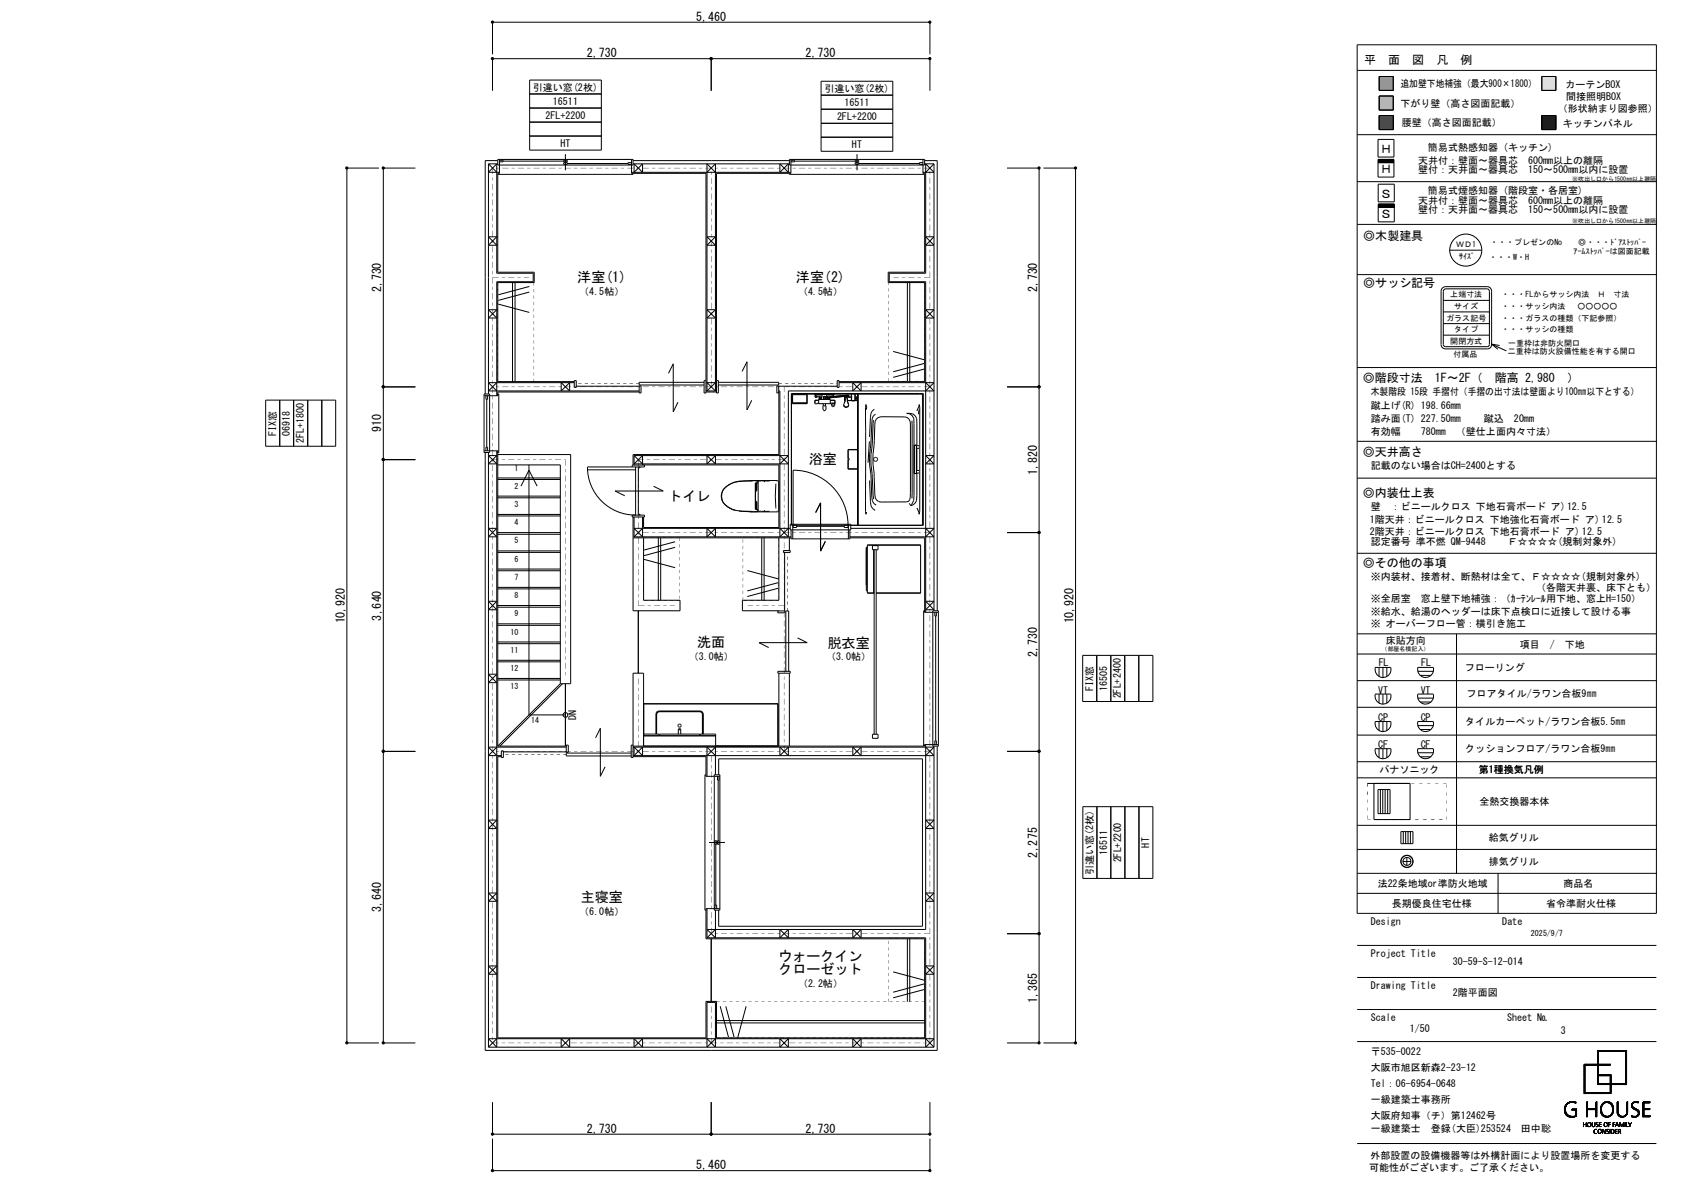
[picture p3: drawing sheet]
<svg xmlns="http://www.w3.org/2000/svg" width="420mm" height="297mm" viewBox="0 0 420 297" stroke-linecap="round" stroke-linejoin="round" font-family="sans-serif">
<defs><g id="words">
<g font-size="3.5">
<text x="144.1" y="70.5">洋室(1)</text>
<text x="198.8" y="70.5">洋室(2)</text>
<text x="201.9" y="115.9">浴室</text>
<text x="166.9" y="125.1">トイレ</text>
<text x="174.1" y="161.5">洗面</text>
<text x="206.7" y="161.7">脱衣室</text>
<text x="145" y="225.2">主寝室</text>
<text x="194.4" y="239.7">ウォークイン</text>
<text x="194.4" y="243.2">クローゼット</text>
</g>
<g font-size="3">
<text x="173.8" y="5.1">5,460</text>
<text x="146.6" y="14.2">2,730</text>
<text x="201.1" y="14.2">2,730</text>
<text x="340.7" y="16.1">平　面　図　凡　例</text>
<text x="344.6" y="38.3">Ｈ</text>
<text x="344.6" y="43.3">Ｈ</text>
<text x="344.6" y="49.4">Ｓ</text>
<text x="340.4" y="59.8">◎木製建具</text>
<text x="344.6" y="54.4">Ｓ</text>
<text x="340.4" y="71.7">◎サッシ記号</text>
<text x="95.2" y="73" transform="rotate(-90 95.2 73)">2,730</text>
<text x="259" y="73" transform="rotate(-90 259 73)">2,730</text>
<text x="340.3" y="95.3">◎階段寸法　1F～2F（　階高 2,980　）</text>
<text x="95.2" y="107.9" transform="rotate(-90 95.2 107.9)">910</text>
<text x="340.3" y="113.7">◎天井高さ</text>
<text x="259" y="118.5" transform="rotate(-90 259 118.5)">1,820</text>
<text x="340.3" y="124">◎内装仕上表</text>
<text x="340.3" y="141.4">◎その他の事項</text>
<text x="86.1" y="155.6" transform="rotate(-90 86.1 155.6)">10,920</text>
<text x="95.2" y="154.9" transform="rotate(-90 95.2 154.9)">3,640</text>
<text x="268.1" y="155.6" transform="rotate(-90 268.1 155.6)">10,920</text>
<text x="259" y="164" transform="rotate(-90 259 164)">2,730</text>
<text x="259" y="214" transform="rotate(-90 259 214)">2,275</text>
<text x="95.2" y="227.7" transform="rotate(-90 95.2 227.7)">3,640</text>
<text x="259" y="250.4" transform="rotate(-90 259 250.4)">1,365</text>
<text x="146.6" y="282.7">2,730</text>
<text x="201.1" y="282.7">2,730</text>
<text x="173.8" y="291.7">5,460</text>
</g>
<g font-size="2.5">
<text x="133.1" y="22.6">引違い窓(2枚)</text>
<text x="205.9" y="22.9">引違い窓(2枚)</text>
<text x="349.7" y="21.8">追加壁下地補強（最大900×1800）</text>
<text x="390.9" y="21.9">カーテンBOX</text>
<text x="136.2" y="29.6">2FL+2200</text>
<text x="138" y="26.1">16511</text>
<text x="209" y="29.9">2FL+2200</text>
<text x="210.9" y="26.4">16511</text>
<text x="349.7" y="26.8">下がり壁（高さ図面記載）</text>
<text x="389" y="28.1">（形状納まり図参照）</text>
<text x="391.1" y="25">間接照明BOX</text>
<text x="350" y="31.5">腰壁（高さ図面記載）</text>
<text x="390.3" y="31.6">キッチンパネル</text>
<text x="140" y="36.6">HT</text>
<text x="212.7" y="36.9">HT</text>
<text x="354.1" y="40.9">天井付：壁面～器具芯　600mm以上の離隔</text>
<text x="356.5" y="37.8">簡易式熱感知器 (キッチン)</text>
<text x="354.1" y="43.3">壁付：天井面～器具芯　150～500mm以内に設置</text>
<text x="354.1" y="50.8">天井付：壁面～器具芯　600mm以上の離隔</text>
<text x="354.1" y="53.3">壁付：天井面～器具芯　150～500mm以内に設置</text>
<text x="356.5" y="48.3">簡易式煙感知器 (階段室・各居室)</text>
<text x="144.7" y="73.7">（4.5帖）</text>
<text x="199.3" y="73.7">（4.5帖）</text>
<text x="342.3" y="98.7">木製階段 15段 手摺付（手摺の出寸法は壁面より100㎜以下とする）</text>
<text x="342.3" y="102">蹴上げ(R) 198.66mm</text>
<text x="342.3" y="105.3">踏み面(T) 227.50mm</text>
<text x="370.5" y="105.2">蹴込　20mm</text>
<text x="68.9" y="108.8" transform="rotate(-90 68.9 108.8)">FIX窓</text>
<text x="72.4" y="108.8" transform="rotate(-90 72.4 108.8)">06918</text>
<text x="75.9" y="110.7" transform="rotate(-90 75.9 110.7)">2FL+1800</text>
<text x="342.3" y="108.6">有効幅</text>
<text x="354.8" y="108.6">780mm　（壁仕上面内々寸法）</text>
<text x="342.3" y="117.1">記載のない場合はCH=2400とする</text>
<text x="342" y="130.6">1階天井：ビニールクロス 下地強化石膏ボード ア) 12.5</text>
<text x="342.3" y="127.3">壁　：ビニールクロス 下地石膏ボード ア)12.5</text>
<text x="342" y="133.5">2階天井：ビニールクロス 下地石膏ボード ア) 12.5</text>
<text x="342.3" y="136.1">認定番号 準不燃 QM-9448　　Ｆ☆☆☆☆(規制対象外)</text>
<text x="342.3" y="144.7">※内装材、接着材、断熱材は全て、Ｆ☆☆☆☆(規制対象外)</text>
<text x="383.5" y="147.6">（各階天井裏、床下とも）</text>
<text x="342.3" y="150.2">※全居室　窓上壁下地補強：（ｶｰﾃﾝﾚｰﾙ用下地、窓上H=150）</text>
<text x="342.3" y="153.4">※給水、給湯のヘッダーは床下点検口に近接して設ける事</text>
<text x="342.3" y="156.6">※ オーバーフロー管：横引き施工</text>
<text x="346.1" y="160.7">床貼方向</text>
<text x="379.5" y="161.8">項目　/　下地</text>
<text x="172" y="164.6">（3.0帖）</text>
<text x="206.3" y="164.8">（3.0帖）</text>
<text x="344.3" y="166.3">FL</text>
<text x="354.9" y="166.3">FL</text>
<text x="365.8" y="167.6">フローリング</text>
<text x="272.9" y="172.5" transform="rotate(-90 272.9 172.5)">FIX窓</text>
<text x="276.4" y="172.5" transform="rotate(-90 276.4 172.5)">16505</text>
<text x="344.1" y="173.1">VT</text>
<text x="354.7" y="173.1">VT</text>
<text x="143.9" y="179.7" transform="rotate(-90 143.9 179.7)">DN</text>
<text x="279.9" y="174.3" transform="rotate(-90 279.9 174.3)">2FL+2400</text>
<text x="344.1" y="179.9">CP</text>
<text x="354.8" y="180">CP</text>
<text x="366.2" y="174.1">フロアタイル/ラワン合板9㎜</text>
<text x="365.9" y="180.8">タイルカーペット/ラワン合板5.5㎜</text>
<text x="344.1" y="186.7">CF</text>
<text x="354.8" y="186.7">CF</text>
<text x="365.9" y="187.6">クッションフロア/ラワン合板9㎜</text>
<text x="344.4" y="193">パナソニック</text>
<text x="369.3" y="193">第1種換気凡例</text>
<text x="366.9" y="201">全熱交換器本体</text>
<text x="369.2" y="209.9">給気グリル</text>
<text x="276.4" y="213.4" transform="rotate(-90 276.4 213.4)">16511</text>
<text x="280" y="215.3" transform="rotate(-90 280 215.3)">2FL+2200</text>
<text x="286.9" y="211.5" transform="rotate(-90 286.9 211.5)">HT</text>
<text x="369.2" y="215.9">排気グリル</text>
<text x="273" y="218.4" transform="rotate(-90 273 218.4)">引違い窓(2枚)</text>
<text x="344" y="221.4">法22条地域or準防火地域</text>
<text x="390.4" y="221.4">商品名</text>
<text x="347.6" y="226.4">長期優良住宅仕様</text>
<text x="386" y="226.4">省令準耐火仕様</text>
<text x="144.7" y="228.3">（6.0帖）</text>
<text x="342.3" y="230.8">Design</text>
<text x="375.1" y="230.8">Date</text>
<text x="342.3" y="238.8">Project Title</text>
<text x="362.8" y="241">30-59-S-12-014</text>
<text x="199.3" y="246.4">（2.2帖）</text>
<text x="342.3" y="246.8">Drawing Title</text>
<text x="362.8" y="248.7">2階平面図</text>
<text x="342.3" y="254.8">Scale</text>
<text x="352" y="257.7">1/50</text>
<text x="376.3" y="254.8">Sheet №</text>
<text x="342.3" y="263.4">〒535-0022</text>
<text x="389.8" y="258">3</text>
<text x="342.3" y="267.4">大阪市旭区新森2-23-12</text>
<text x="342.3" y="271.4">Tel：06-6954-0648</text>
<text x="342.3" y="275.4">一級建築士事務所</text>
<text x="342.3" y="279.4">大阪府知事（チ）第12462号</text>
<text x="342.3" y="282.6">一級建築士　登録(大臣)253524　田中聡</text>
<text x="341.9" y="292.3">可能性がございます。ご了承ください。</text>
<text x="342.2" y="289.2">外部設置の設備機器等は外構計画により設置場所を変更する</text>
</g>
<g font-size="2">
<text x="363.6" y="61.8">ＷＤ1</text>
<text x="364.4" y="64.6">ｻｲｽﾞ</text>
<text x="371.8" y="64.8">・・・W・H</text>
<text x="372.1" y="61.1">・・・プレゼンのNo</text>
<text x="392.9" y="63.4">ｱｰﾑｽﾄｯﾊﾟｰは図面記載</text>
<text x="394.1" y="61.1">◎・・・ﾄﾞｱｽﾄｯﾊﾟｰ</text>
<text x="362.1" y="74.3">上端寸法</text>
<text x="363.1" y="77.1">サイズ</text>
<text x="374.9" y="77.1">・・・サッシ内法　 ○○○○○</text>
<text x="374.9" y="74.3">・・・FLからサッシ内法　Ｈ　寸法</text>
<text x="361.1" y="80">ガラス記号</text>
<text x="363.1" y="82.9">タイプ</text>
<text x="374.9" y="82.9">・・・サッシの種類</text>
<text x="374.9" y="80">・・・ガラスの種類（下記参照）</text>
<text x="362.1" y="85.8">開閉方式</text>
<text x="363" y="89">付属品</text>
<text x="376.5" y="88.4">二重枠は防火設備性能を有する開口</text>
<text x="376.6" y="86.4">一重枠は非防火開口</text>
<text x="128.5" y="117.4">1</text>
<text x="128.5" y="122">2</text>
<text x="128.5" y="126.5">3</text>
<text x="128.5" y="131.1">4</text>
<text x="128.5" y="135.6">5</text>
<text x="128.5" y="140.2">6</text>
<text x="128.5" y="144.7">7</text>
<text x="128.5" y="149.3">8</text>
<text x="128.5" y="153.8">9</text>
<text x="127.5" y="158.4">10</text>
<text x="127.5" y="162.9">11</text>
<text x="127.5" y="167.5">12</text>
<text x="127.5" y="172">13</text>
<text x="132.6" y="180.4">14</text>
<text x="382.3" y="233.6">2025/9/7</text>
</g>
<g font-size="1.5">
<text x="392.6" y="45.1">※吹出し口から1500㎜以上離隔</text>
<text x="392.6" y="55.8">※吹出し口から1500㎜以上離隔</text>
<text x="345" y="162.6">（部屋名横記入）</text>
</g>
</g></defs>
<path d="M344.4 19.1h3.5v3.5h-3.5z" fill-rule="evenodd" fill="#979797" stroke="#979797" stroke-width=".25"/>
<g fill="none" stroke="#000" stroke-width=".25">
<path d="M123 13.5v-8h109.2v8M132.2 20h18v17.5h-18zM177.6 14.6v8M338.9 17.6h74.7M338.9 11.2h74.7v216.8h-74.7zM344.4 19.1h3.5v3.5h-3.5zM385 19.1h3.5v3.5h-3.5zM123 22.6v-8h109.2v8M124.3 39.8h33.8v1.4h-33.8zM124.7 39.8v3.5h-.4v24.6h9.1v2.6h-9.1v24.7h19.1M132.2 23.5h18M132.2 27h18"/>
<path d="M132.2 30.5h18M132.2 34h18M141.2 38.5v4M157.7 39.8v3.5h18.6v54.8h-.5v-3.1h.5M197.1 39.8h33.8v1.4h-33.8zM197.5 39.8v3.5h-18.6v54.8h.5v-3.1h-.5M205 20.3h17.9v17.5h-17.9zM205 23.7h17.9M205 27.3h17.9M205 30.8h17.9M205 34.2h17.9M214 38.5v4"/>
<path d="M230.5 39.8v3.5h.4v24.6h-9.1v2.6h9.1v24.7h-21.4M338.9 33.6h74.7M344.1 34.8h4v4.4h-4zM344.1 39.8h4v4.4h-4zM344.1 39.9h4M344.1 39.8h4M344.4 24h3.5v3.5h-3.5zM344.4 28.8h3.5v3.5h-3.5zM385 28.8h3.5v3.5h-3.5zM94.6 42h-8v218.3h8M103.7 42h-8v218.3h8M122 40.9v57.4"/>
<path d="M122 40.9h2.3M122 59.1h2l-2 2.1h2zM122 40.9l2 2.1M124.3 40.1h-3.1v58.2M124.7 40h.9v.4h-.9M124.7 43h-2.7l2-2.1v27.3h9.1v2.1h-9.1v28.5M125.6 40.2h15.2M140.8 40.6h.8v.4h-.8zM140.8 40h.8v.4h-.8zM141.6 40.8h15.2M157.7 40.6h-.9v.4h.9M157.7 43h39.8"/>
<path d="M158.1 40.1h39M158.1 43.3v.2h-33.8M158.1 40.9h39M158.3 40.9l2.1 2.1v-2.1l-2.1 2.1zM176.5 59.1l2.1 2.1h-2.1l2.1-2.1zM176.5 43l2.1-2.1v56.7l-2.1-2.1M178.6 43l-2.1-2.1v56.7l2.1-2.1M194.7 40.9v2.1l2.1-2.1v2.1zM197.1 43.3v.2h33.8M197.5 40h.9v.4h-.9M198.4 40.2h15.1M213.5 40.6h.9v.4h-.9z"/>
<path d="M213.5 40h.9v.4h-.9zM214.4 40.8h15.2M230.5 40.6h-.9v.4h.9M230.5 43h2.7l-2.1-2.1v27.3h-9.1v2.1h9.1v82.5M230.9 40.1h3.1v112.3M230.9 40.9h2.3M231.1 59.1h2.1l-2.1 2.1h2.1zM233.2 40.9v111.5M233.2 40.9l-2.1 2.1M251.5 42h8v218.3h-8M260.6 42h8v218.3h-8M338.9 56h74.7"/>
<path d="M338.9 45.3h74.7M344.1 40.6h4M344.1 40.5h4M344.1 40.4h4M344.1 40.3h4M344.1 40.2h4M344.1 40.1h4M344.1 40h4M344.1 51.7h4M344.1 46h4v4.4h-4zM344.1 51h4v4.4h-4zM344.1 51.6h4"/>
<path d="M344.1 51.5h4M344.1 51.4h4M344.1 51.3h4M344.1 51.2h4M344.1 51.1h4M122 77.3h2l-2 2.1h2zM124.4 75.9l7.8 2.1M128 70.5v24.7M128.6 70.5v24.7M132.2 71.5l-7.8 2.1M132.2 72.9l-7.8 2.1M176.5 77.3h2.1l-2.1 2.1h2.1z"/>
<path d="M226.6 70.5v24.6M227.2 70.5v24.6M231.1 77.3h2.1l-2.1 2.1h2.1zM338.9 68.5h74.7M360.4 77.9h11.5M360.4 75h11.5M360.9 71.5h10.4a1.1 1.1 0 0 1 1.1 1.2v13.2a1.07 1.07 0 0 1-1.1 1.2h-10.4M360.9 72.1h10.4l.3 .1 .3 .5-.1 13.6-.5 .2h-10.4M361 72.1l-.4 .2-.2 .4v13.3l.1 .3 .5 .2M361 71.5a1.14 1.14 0 0 0-1.2 1.2v13.2a1.1 1.1 0 0 0 1.2 1.2M362 62.4h8M66.3 99.9h17.5v11.5h-17.5z"/>
<path d="M69.8 99.9v11.5M73.3 99.9v11.5M76.8 99.9v11.5M80.3 99.9v11.5M95.7 96.6h8M120.9 98.3h1.4v14.6h-1.4zM121.3 98.8v.9h.5v-.9M121.5 99.7v11.9M124 95.5l-2 2.1h37.6M124.3 98.3h.2v14.6h-.2M140.1 95.5v2.1l2.1-2.1v2.1zM143.4 95.5h-21.4l2 2.1"/>
<path d="M143.4 95h.5v1.7h-.5zM143.9 96.4h15.7M159.6 97.8h-35.3v1h-3.4M159.6 96.3h.5v1.8h-.5zM166.9 93.2l1.2-2.4v12l1.2-2.4M175.8 95.4h-16.2v.7h16.2M176.3 97.6h2.6M176.3 95.5h2.6M176.3 97.8h2.6M179.4 95.4h15v.7h-15M185.3 92.7l1.2-2.4v12l1.2-2.4M194.4 98.1h-.4v-1.8h.4l.1 17.2h-36.4v2.6"/>
<path d="M194.4 97.6h.3v36.4l2.1-2.1M194.4 97.8h.1M194.4 96.4h14.6M197.6 98.2h32.9v32.9h-32.9zM197.6 98.4h32.7v32.7M197.8 98.2v2.6h3.7v-2.6M197.9 98.5h3.6v2.2h-3.6zM203.3 98.3h5.1M203.3 98.3l.2 .1 4.9-.1M203.3 98.2v.1M203.4 98.2v.1M203.5 99.9h.9"/>
<path d="M203.5 99.9v.8M203.5 98.6h1.8v.4h-1.8M203.6 98.2l-.1 .9 .5-.1M203.6 98.3v.3M203.9 98.4v.1M204 98.4v.2M204 99v.1M204.2 98.2v.1M204.3 98.2v.1M204.4 99.7h2.9v1.1h-2.9zM204.6 99v.7M204.6 99v.2"/>
<path d="M204.6 99.5v.2M205.1 99v.2M205.1 99.5v.2M205.1 99v.7M205.1 99.2h-.6v.3h.6M205.6 99.4h.1M205.6 99.1v.3M205.6 99.6l.5 .1M205.7 99.1l-.1 .6M205.9 99l-.3 .1M205.9 99l.2 .1M205.9 99l-.2 .1"/>
<path d="M205.9 99l.1 .1M206 99.1l.1 .6M206 99.1l.1 .1M206.1 99.1v.3M206.2 99.3h.4M206.2 99.4l-.1 .1M206.2 99.2a.34 .34 0 0 0-.5-.3 .34 .34 0 0 0 0 .6M206.2 99.2v.2M206.6 99.4h-.4M206.6 99.2h.6v.3h-.6zM206.6 99.2h-.4M206.6 99.1h-.4h.4"/>
<path d="M206.6 99v.7M206.7 99v.2M206.7 99.5v.2M207.1 99v.7M207.3 99.9h1.1M207.4 98.2l.1 .1v-.1M207.6 99l-.5 .1M207.7 99.1h-.6M207.7 99.1h.1M207.7 98.4v.2M207.7 99v.1M207.9 98.4v.1"/>
<path d="M208.1 98.2l.1 .9h-.5M208.2 98.6h-1.8v.4l5.1-.4M208.3 98.2v.1M208.4 98.2v.1M208.4 99.9v1.2a.42 .42 0 0 1-.4 .4 .42 .42 0 0 1-.4-.4v-.3l-.3-.1M208.4 99.9l.1 .5M209 95h.5v1.7h-.5zM209.5 95.5h23.7l-2.1 2.1M210.9 99.1h1.7M210.9 99.1v.9v-.3M210.9 99.1v.3M211 99.4l-.3 1.6"/>
<path d="M211 99.4v.8M211 99.4l.3-.1 .2 .1M211.5 99.5l.1 .2M211.5 99.4l.4 1.6M211.5 99.4l.1 .6M211.6 99.9h1M211.6 100h2.4M211.6 98.9l-4.4 .4M211.6 98.8l-4.4 .4M211.7 98.8l-3.5 .3M211.8 98.6l-.3 .5M211.9 98.6l-.4 .5"/>
<path d="M212 98.6l-3.8 .3M212 98.6l-.3 .5M212 98.6v.2M212 98.8l-.2 .3zM212.6 98.2v1.8M212.6 100h.5M212.9 100h.2M212.9 95.5l2.1 2.1v-2.1l-2.1 2.1zM213.3 100h-.2M213.5 98.2l-.1 1.8h-.3M213.5 98.2v1.8M213.5 99.1h.5"/>
<path d="M213.5 99.9h.5M213.6 99.6h.4M213.6 99.5v.1M214 99.5v.1M214 99.5l-.4 .1M214 99.1v.9M214 99.1l.1 .3M214.1 99.7l-.1 .3M214.1 98.2v32.9M214.2 98.2v32.9M214.3 98.2v32.9M223 87.7l7.8 2.1"/>
<path d="M230.8 92.1l-7.8 2.1M230.8 90.7l-7.8 2.1M231.1 95.5l2.1 2.1h-36.4v36.4l-2.1-2.1M251.5 96.6h8M338.9 91.7h74.7M360.4 80.8h11.5M360.4 83.7h11.5M372.4 85.9l3.7 1.7M372.4 85.9l2 .3M372.4 85.9l1.6 1.3M95.7 114.7h8M120.9 112.5h3.4v73.7"/>
<path d="M121.2 112.9v149.3h112.8v-76M121.3 112.5v-.9h.5v.9M122 113.7h2l-2 2.1h2zM122 112.9v148.5M124 112.5v148.9l-2-2.2h111.2l-2.1 2.2v-27.3h-54.6M124.3 119.3h15.6M124.3 119.7h15.6M124.3 113.5h18.2v57.1h-2.6M124.3 116h15.6v54.6M132.1 116v62.4h9.1M146.7 116.5h14.2v-.4h-3v.4M146.7 117.3h12"/>
<path d="M158.3 113.7h38.5l-2.1 2.1M158.3 113.7v2.4M158.3 113.7l2.1 2.1M158.7 116.5v12.1a12 12 0 0 1-12-12M159.4 116.5v12.1M159.8 116.5v.3h-.4M160.7 116.1l33.8-.1v15.7h-33.8v-2.7M176.5 113.7v2.1l2.1-2.1v2.1zM187.2 120l2 .1M187.2 120l6.9-.1 .4 .4M187.2 120l-3.5 .3M194.7 113.7l2.1 2.1h-38.5l2.1-2.1v2.4"/>
<path d="M197.9 100.5h3.6M203.5 100.7h.6M204.1 100.7h.3M204.4 100.6l-.3 .1M205.6 100.8v.5M205.8 102.4v.1M205.8 102.5l-.3-.3v-.9h.7v.9l-.3 .3M205.8 102.5h.1M206 102.4l-.1 .1M206.1 100.8v.5M207.3 100.6h.2M207.5 100.5v.2"/>
<path d="M207.8 100.7h.5M207.8 100.5l.1 .8 .3-.1 .1-.7M207.8 100.6h.5M208.5 100.4l-.1 .3M210.7 101l.1 .5M210.7 101v.2M210.8 101.5l-.1-.2a.72 .72 0 0 0 1.1 0v.2M210.8 101.5a.63 .63 0 0 0 1 0M211.6 100v.2M211.8 100.6v.2M211.9 101l-.1 .5M211.9 101v.2"/>
<path d="M214.1 112.2h-2.3v4.9h2.3M214.1 112.3h-2.3v2.1h.2v.5h-.2v2.1h2.3M216.3 102.2l.1-.7-.2-.5v27.4l.2-.6M217.1 110.2l-.4 5.3M217.1 119.9l.4 6.4 .4 .7 .6 .4M218.1 104.9l-.3 5.9a19.7 19.7 0 0 0 0 7.4l.3 6.4M218.3 102.2l-.5 .4-.3 .6-.4 5.9M218.6 103.4l-.5 .4-.3 .6-.7 9.9 .4 4.1 .2 5.7 .1 1 .4 .6 .6 .4M218.8 104.6l.4-.4 .8-.2 5.8 .1 .7 .1 .5 .4 .3 .7v17.7l-.1 1.7-.3 .4-.5 .2h-6.4a1.64 1.64 0 0 1-1.6-1.9l-.1-5.3a25.5 25.5 0 0 1 0-8.1l.1-4.1 .1-.7zM227.7 105v19.4M228.3 111.1h.6v7.1h-.6zM228.8 111.1v7.1"/>
<path d="M228.9 117.4h.6M228.9 118.1h.6M228.9 111.9h.6M228.9 111.3h.6M228.9 111.3v-6.8a2.01 2.01 0 0 0-2.5-1.3l.8 .1 .6 .5 .4 .7v19.2l-.1 1.2-.6 1.3M228.9 102.6l.6-1.6 .2 .7-.2 26.7-.5-1.6M228.9 118.1v6.8l-.9 1.1-.5 .2M228.9 111.9v5.5M229.5 102.2l-.2 1.2M231.1 113.7l2.1 2.1h-2.1l2.1-2.1zM338.9 110.2h74.7M338.9 119.3h74.7"/>
<path d="M122 131.9h2l-2 2.1h2zM124.3 123.8h15.6M124.3 124.2h15.6M124.3 128.4h15.6M124.3 128.8h15.6M124.3 132.9h15.6M124.3 133.3h15.6M124.3 137.5h15.6M124.3 137.9h15.6M130.1 121.3l2-4 2 4M157.9 128.6h3v.4h-3zM158.1 129v23.4h11.7v-2.6h-9.1v-15.6"/>
<path d="M158.1 134.2h39.4M158.3 134h39.2M158.3 129v5M159.4 128.4h.4v.2M160.4 129v5l-2.1-2.1h39M160.4 131.9l-2.1 2.1M160.8 139.6l7.8 2.1M163.2 121.4l2.4 1.2h-12l2.4 1.1M164.4 134.2v15.6M165 134.2v15.6M168.6 135.2l-7.8 2.1M168.6 136.6l-7.8 2.1"/>
<path d="M176.5 131.9l2.1 2.1v-2.1l-2.1 2.1zM180.4 122.6a2.6 2.6 0 0 0 0 2.5M180.4 122.6a3.5 3.5 0 0 0 0 2.5M180.4 125.1l.3 .5M180.7 125.6a5.4 5.4 0 0 0 3.8 1.9M180.7 125.6l.4 .5M181.7 121.2l-1.3 1.4M181.7 121.2l-.6 .5M182.9 120.5l-1.2 .7M182.9 120.6l-.6 .3M183.7 120.3l-.8 .3M184.5 127.5l3.4 .1"/>
<path d="M184.5 127.6l2.7 .1M187.9 120.1l-4.2 .2M188.6 120.6v6.5M188.6 125.1l.3 .1M188.6 127.7h.2M188.6 120l.6 .1M188.7 127.2h.5M188.7 120.5h.5M188.8 120.6v1.8M188.8 125.3v1.7M188.8 125.1l.1 .1M188.8 127.6h.2"/>
<path d="M188.9 122.5l-.3 .1M188.9 125.2l.1 1.8h-.4M188.9 122.5v-1.9h-.3v6.5M188.9 122.5l-.1 .1M189 127.7h-1.8M189.1 127.1l.1 .1M189.2 120l.9 .1M189.2 120v.5M189.2 127.2l-.1 .5M189.2 120.5l-.1 .1M189.4 120.1v7.5M189.4 127.6l-.5 .1"/>
<path d="M190.1 127.6h-.7M190.2 134.2v15.6M190.2 127.6h2M190.2 120l2 .1M190.8 120.1l.2 .2M190.8 134.2v15.6M191 127.4l-.2 .2M193.7 120.7l-.1 3.1 .1 3.1M194 127.5l.1 .1M194.1 120.1h-.1M194.5 134.2v15.6h-9.1v2.6l9.1 .1M194.5 127.3l-.4 .5-6.9-.1"/>
<path d="M195.6 137.4h1.7v.5h-1.7zM195.9 137.9v14.6M197.1 134.2v3.2M197.3 130.9h15.1v1.3h-15.1zM197.5 132.2v2.3h14.7v-2.3M198 130.9v3.6M198.9 131.1v.6h-.9v-14.4a13.7 13.7 0 0 1 13.8 14.4h-1v-.6M198.9 131.4h11.9M203.7 127.9l1.2-2.4v12l1.2-2.4M211.8 130.9v3.6M212.2 134.2h18.7v18.6h3.4M212.4 131.9h20.8l-2.1 2.1"/>
<path d="M216.3 136.6v10.8l.3 .1M216.3 136.6v1.4M216.6 136.1h13.3M216.6 136.6h-.3M217.8 136.2h1.4v1h-1.4zM218.1 136v.2M218.1 137.2v10.8M218.3 137.2v46.1M218.8 137.2v46.1M227.1 125.6l.4 .6M231.1 131.9l2.1 2.1h-21M251.5 132.9h8"/>
<path d="M338.9 138.1h74.7M122 150.1h2l-2 2.1h2zM124.3 142h15.6M124.3 142.5h15.6M124.3 146.6h15.6M124.3 147h15.6M124.3 151.1h15.6M124.3 151.6h15.6M124.3 155.7h15.6M124.3 156.1h15.6M159.4 152.4v15.6M186.6 142.4l7.8 2.1"/>
<path d="M194.2 152.5h1.8v.5h-1.8zM194.4 146.8l-7.8 2.1M194.4 145.4l-7.8 2.1M199.1 159.2l2.4 1.2h-12l2.4 1.2M216.6 148h1.7M218.3 148h-1.7v-12h13.3v12h-11.1M218.8 148h11.1M230.9 152.4h-.3v33.8M231.1 150.1h2.1l-2.1 2.1h2.1zM232.9 152.4h1.4v33.8h-1.4zM233.4 152.8v1h.4v-1M233.6 153.8v31.1"/>
<path d="M338.9 158.2h74.7M363.7 158.2v59.8M122 168.3h2l-2 2.1h2zM124.3 160.2h15.6M124.3 160.7h15.6M124.3 164.8h15.6M124.3 165.2h15.6M124.3 169.3h15.6M124.3 169.7h15.6M139.9 170.6l-15.6 15.6M140.5 170.6l-15.7 15.6M141.2 170.6v15.6"/>
<path d="M194.2 167.6h3.1v.4h-3.1zM194.2 176.3h.1M194.3 175.7l-.1 10.5M194.3 175.7l-33.6-.1v7.6M194.5 168v18.2M196.2 167.6v-15.1h.7v15.1M197.1 168v18.2M270.3 163.6h17.6v11.5h-17.6zM273.9 163.6v11.5M277.4 163.6v11.5M280.8 163.6v11.5M284.4 163.6v11.5"/>
<path d="M338.9 163.2h74.7M338.9 169.9h74.7M338.9 176.5h74.7M343.4 173.2h3.9M343.4 166.6h3.9a1.99 1.99 0 0 1-2 2.5 1.99 1.99 0 0 1-1.9-2.5zM343.4 173.3a1.99 1.99 0 0 0 1.9 2.4 1.99 1.99 0 0 0 2-2.4M344.3 166.6v2.2M344.3 173.3v2.2M345.3 166.6v2.5M345.3 173.3v2.5M346.3 166.6v2.2M346.3 173.3v2.2"/>
<path d="M354 173.2h3.9M354 167.6h3.9M354 174.2h3.9M354 166.6h3.9a1.99 1.99 0 0 1-1.9 2.5 1.99 1.99 0 0 1-2-2.5zM354 173.3a1.99 1.99 0 0 0 2 2.4 1.99 1.99 0 0 0 1.9-2.4M354.6 168.6h2.7M354.6 175.2h2.7M95.7 187.5h8M124 186.5l-2 2.1h3.2M124.3 186.2h17.1M125.2 188.8h-.9v70.2h52v-9.1h2.6v9.1h52v-24.7h-54.6v-7.5h3.4M125.2 187.4h.5v1.7h-.5z"/>
<path d="M125.7 187.7h15.7M141.4 186.5h-19.4l2 2.1M141.4 186h.5v1.8h-.5zM148.7 184.1l1.2-2.3v12l1.2-2.4M157.6 188h-16.2v.7h16.2M158.1 186h-.5v3.1h.5v-21.1h2.6v18.2M158.1 188.8h18.2v5h3.4M158.1 186.5h75.1l-2.1 2.1M158.3 186.5v2.1l2.1-2.1v2.1zM160.7 183.2h3.8v.4M160.7 183.6h18M163.8 183.2v-5l.3-.6 .5-.1 10.7 .1 .3 .6v5"/>
<path d="M163.9 183.2v-4.9l.1-.5 .4-.2h10.6l.3 .2 .2 .5v4.9M164 183.2v-4.9l.3-.5 .4-.2 10.4 .2 .3 .3v5.1M164.7 183.6v-.4h10v.4M169.4 182l.6 .1M169.4 182l.1-.1 .5 .1v1.2M169.4 182v1.2M169.5 182h.4M174.8 183.6v-.4h3.9v3h15.5M176.3 193.4h-.3v33.8h.3M176.5 188.6l2.1-2.1v6.9M178.4 193.4h1.3v33.8h-1.3zM178.6 188.6l-2.1-2.1v7.3"/>
<path d="M179.2 193.8v.9h.3v-.9M179.3 194.7v15.1M179.5 193.4v-4h50.8v41.8h-50.8v-4M194.7 186.5v2.1l2.1-2.1v2.1zM212.9 186.5v2.1l2.1-2.1v2.1zM217.8 183.3h1.4v1h-1.4zM231.1 186.5l2.1 2.1h-75.1M231.1 185.8v46.2h-54.6l2.1 2.1v-6.9M233.2 186.2v75.2M233.4 185.8v-.9h.4v.9M234.3 185.8h-3.4v.4h-72.8M251.5 187.5h8"/>
<path d="M338.9 194.1h74.7M338.9 183.5h74.7M338.9 190.1h74.7M341.4 195.5h10.7v9.1h-9v-9.1M343.4 180.1h3.9a1.99 1.99 0 0 1-2 2.5 1.99 1.99 0 0 1-1.9-2.5zM343.4 186.9h3.9a1.99 1.99 0 0 1-2 2.5 1.99 1.99 0 0 1-1.9-2.5zM344.1 197.1h3v6h-3zM344.3 180.1v2.2M344.3 186.9v2.2M344.7 197.1v6M345.3 197.1v6M345.3 180.1v2.5"/>
<path d="M345.3 186.9v2.5M345.9 197.1v6M346.3 180.1v2.2M346.3 186.9v2.2M346.5 197.1v6M354 180.1h3.9M354 181.1h3.9M354 186.9h3.9M354 187.9h3.9M354 180.1a1.99 1.99 0 0 0 2 2.5 1.99 1.99 0 0 0 1.9-2.5M354 186.9a1.99 1.99 0 0 0 2 2.5 1.99 1.99 0 0 0 1.9-2.5M354.6 182.1h2.7"/>
<path d="M354.6 188.9h2.7M122 204.7h2l-2 2.1h2zM177 210.3h4M178.5 209.8h.4v.9h-.4zM178.7 210.7v15.2M179.2 209.8h.3v.9h-.3zM231.1 204.7h2.1l-2.1 2.1h2.1zM270.4 201.3h17.5v17.9h-17.5zM273.9 201.3v17.9M277.4 201.3v17.9M280.9 201.3v17.9M284.4 201.3v17.9"/>
<path d="M338.9 218h74.7M338.9 212h74.7M338.9 206h74.7M349.8 207.6h3v3h-3zM350.3 215h2M350.4 207.6v3M351 207.6v3M351.3 214v2M351.6 207.6v3M352.2 207.6v3M374.1 218v10M122 222.9h2l-2 2.1h2z"/>
<path d="M176.5 226.8v7.3M177.6 234.3v15.6M178.5 226.8v-.9h.4v.9M178.6 232l-2.1 2.1M194.7 232v2.1l2.1-2.1v2.1zM212.9 232v2.1l2.1-2.1v2.1zM226.6 234.3v15.7M227.2 234.3v15.7M231.1 222.9h2.1l-2.1 2.1h2.1zM251.5 233h8M338.9 236h74.7M338.9 223h74.7"/>
<path d="M122 241.1h2l-2 2.1h2zM124 259.2l-2 2.2M140.1 259.2v2.2l2.1-2.2v2.2zM158.3 259.2v2.2l2.1-2.2v2.2zM176.5 259.2l2.1 2.2v-11.2h-2.1v11.2l2.1-2.2M178.9 255.3h52M178.9 254.7h52M179.8 251.2l2.1 7.7M181.2 251.2l2.1 7.7M186.3 251.2l-2.1 7.7M194.7 259.2v2.2l2.1-2.2v2.2zM212.9 259.2v2.2l2.1-2.2v2.2z"/>
<path d="M223 242.6l7.8 2M230.8 247l-7.8 2M230.8 245.6l-7.8 2M231.1 259.2l2.1 2.2M231.1 241.1h2.1l-2.1 2.1h2.1zM338.9 244h74.7M338.9 252h74.7M338.9 260h74.7M122 261.4h111.2M123 275.1v8h109.2v-8M177.6 275.1v8M390.6 277.2l.5 .5"/>
<path d="M390.6 277.1l.4 .4M390.6 277l.4 .5M390.6 276.9l.3 .4M390.6 276.7l.3 .4M390.6 276.6l.3 .4M390.6 276.6l.3 .3M390.6 276.5l.3 .3M390.7 277.5l1.3 1.3-.5-.5M390.7 277.4l.5 .5M390.7 277.3l.4 .5M390.7 276.4l.2 .2M390.7 277.6l1.2 1.2"/>
<path d="M390.7 276.2l.2 .2M390.7 277.7l1.1 1.1M390.8 277.9l.8 .8M390.8 277.8l.9 1M390.8 275.9l.2 .3M390.8 276l.3 .1M390.8 275.8l.3 .3M390.9 278.1l.5 .5M390.9 277.2l-.3-.4 .3 .4M390.9 276.7l-.2-.3 .2 .3M390.9 275.7l.2 .4-.2-.3M390.9 275.7l.3 .2-.2-.3 .3 .2"/>
<path d="M390.9 276.5l-.2-.3 .2 .4M391 275.6l.2 .2M391 276.3l-.3-.2 .3 .3M391.1 275.5l.2 .3M391.1 275.5l.2 .2M391.1 275.5l.3 .2M391.2 275.4l.2 .2M391.2 278l-.5-.6 1.4 1.4M391.3 275.3l.3 .2M391.5 275.2l.2 .2M391.5 275.5l-.3-.1 .3 .2M391.6 275.5l-.2-.2 .2 .2"/>
<path d="M391.6 275.2l.1 .2M391.6 275.1l.2 .2M391.6 275.5l-.2-.2 .1 .2M391.6 278.4l.5 .4M391.7 275.1l.2 .2M391.7 275.1l.3 .2M391.7 278.4l.4 .4M391.8 278.4l.4 .4M391.8 278.5l.5 .3-.4-.3M392 278.5l.4 .3-.4-.2M392.1 275l.2 .2M392.1 275l.3 .2"/>
<path d="M392.1 278.6l.5 .2-.3-.2M392.2 275.2l-.3-.2 .2 .3M392.2 275l.3 .2M392.3 275l.3 .2M392.3 278.6l.3 .2M392.4 275l.3 .2M392.4 278.6l.3 .2M392.5 275l.3 .2M392.5 277v.1M392.5 276.9v.2M392.5 276.9l.1 .2M392.5 278.6l.3 .2-.2-.2"/>
<path d="M392.6 276.8l.3 .3M392.6 275l.3 .2M392.6 278.6l.2 .2M392.6 278.6l.4 .2M392.6 276.8l.4 .3-.3-.3M392.6 275l.4 .2M392.7 277.1l-.2-.3 .3 .3M392.7 275l.4 .2M392.7 276.8l.4 .3M392.7 276.8l.3 .3M392.8 278.6l.2 .2M392.8 276.8l.3 .3"/>
<path d="M392.9 275l.3 .3-.3-.3M392.9 276.8l.3 .3M392.9 275l.5 .3M392.9 278.6l.3 .2M393 276.8l.3 .3-.2-.3M393 275l.4 .4M393 278.6l.4 .2M393 276.8l.3 .3M393.1 276.8l.6 .6M393.1 278.8l-.3-.2 .3 .2M393.1 276.8l.6 .5M393.1 275l.4 .4"/>
<path d="M393.2 276.8l.5 .4M393.2 275l.3 .3-.2-.3M393.3 278.5l.2 .2M393.3 276.8l.4 .4M393.4 276.8l.3 .3M393.4 275l.1 .2-.1-.2M393.4 278.1l.3 .4-.3-.3M393.4 278l.3 .4M393.4 278l.3 .3M393.4 277.7l.3 .5-.3-.3M393.4 277.5l.3 .5M393.4 277.4l.3 .3"/>
<path d="M393.4 277.2l.3 .5M393.4 276.8l.3 .1M393.4 278.7l-.2-.2 .3 .2M393.4 278.4l.2 .2M393.4 278.2l.3 .4M393.4 277.5l.3 .3M393.4 277.3l.3 .2M393.5 275.1h.1M393.5 276.8l.2 .1M393.6 276.8l.1 .1M393.7 276.8h.1M395.5 272.9v.1"/>
<path d="M395.5 272.2l.3 .5M395.5 272.1l.3 .3M395.5 271.9l.3 .4M395.5 271.8l.3 .4M395.5 271.5l.3 .5M395.5 271.4l.3 .3M395.5 271.1l.3 .4M395.5 270.9l.3 .3M395.5 270.8l.3 .3M395.5 270.6l.3 .4M395.5 270.5l.3 .3M395.5 270.4l.3 .3"/>
<path d="M395.5 270.3l.3 .3M395.5 270.2l.3 .4-.3-.3M395.5 268.3l.3 .4M395.5 268.5l.3 .3M395.5 268.8l.3 .3M395.5 268.9l.3 .3-.3-.3M395.5 269l.3 .3M395.5 269.1l.3 .3M395.5 269.2l.3 .3-.3-.3M395.5 269.3l.3 .3-.3-.2M395.5 269.4l.3 .3M395.5 269.5l.3 .3"/>
<path d="M395.5 269.6l.3 .3M395.5 270.1l.3 .3M395.5 269.8l.3 .3M395.5 272.5l.5 .5M395.5 272.7l.4 .3-.4-.2 .2 .2M395.5 265.9l.3 .4M395.5 266.3l.3 .2M395.5 266.2l.3 .4-.3-.3M395.5 266.4l.3 .3M395.5 265.7l.3 .3-.2-.1M395.5 265.8l.3 .3M395.5 266.5l.3 .3-.3-.2"/>
<path d="M395.5 266.7l.3 .2M395.5 266.1l.3 .3M395.5 266.3l.3 .3M395.5 267.2l.3 .5M395.5 266.6l.3 .3M395.5 267.3l.3 .2M395.5 267.7l.3 .3M395.5 267.6l.3 .2M395.5 266.8l.3 .3M395.5 267.5l.3 .4-.3-.3M395.5 267.8l.3 .3-.3-.2M395.5 268l.3 .2"/>
<path d="M395.5 268.3l.3 .2M395.5 267.5l.3 .3M395.5 268.4l.3 .2M395.5 267.6l.3 .3M395.5 268.9l.3 .2M395.5 268.1l.3 .3M395.5 268.9l.3 .3M395.5 270.6l.3 .2M395.5 271.4l.3 .2M395.5 271.6l.3 .3M395.5 267.9l.3 .3M395.5 272.8l.2 .2"/>
<path d="M395.6 265.6l.3 .3M395.6 265.9h.2M395.6 273l-.1-.1 .2 .1M395.7 265.9h.1M395.8 271.5l-.3-.2 .3 .3M395.8 271.2l-.3-.2 .3 .4M395.8 268.9l-.3-.3 .3 .4M395.8 269.9l-.3-.2 .3 .3M395.8 270.2l-.3-.3 .3 .4M395.8 265.9l-.3-.3 .3 .3M395.8 267l-.3-.3 .3 .3M395.8 267.2l-.3-.2 .3 .4"/>
<path d="M395.8 268.3l-.3-.2 .3 .3M395.8 272.8l.2 .2M395.9 272.8l.2 .2M395.9 265.6l.3 .3M395.9 265.9l-.3-.3 .5 .3M395.9 273l-.4-.5 .6 .5M396 265.6l.2 .3M396 272.8l.2 .2M396 265.6l.4 .3M396.1 272.8l.3 .2M396.1 265.6l.2 .3M396.2 276.2l.2 .5"/>
<path d="M396.2 276.1l.2 .4M396.2 275.8l.2 .3M396.2 275.7l.2 .4M396.2 275.5l.2 .4-.2-.3M396.2 275.5l.2 .3M396.2 275.3l.2 .2M396.2 275.1l.2 .5M396.2 276.5l.5 .5-.3-.3M396.2 276.4l.4 .6-.4-.5 .2 .4M396.2 278.6l.2 .2M396.2 278.5l.2 .3M396.2 278.3l.2 .5"/>
<path d="M396.2 278.2l.2 .3-.2-.3M396.2 278l.2 .4-.2-.3M396.2 277.8l.2 .3M396.2 277.5l.2 .4M396.2 277.5l.2 .3M396.2 277.4l.2 .3-.2-.2M396.2 277.2l.2 .3M396.2 277l.2 .5-.2-.3M396.2 276.9l.2 .3M396.2 276.7l.2 .5M396.2 272.8l.3 .2-.3-.2M396.2 278.3l.2 .3"/>
<path d="M396.2 278l.2 .3M396.2 277.7l.2 .3M396.2 277.3l.2 .3M396.2 276.6l.2 .4M396.2 275.4l.2 .3M396.2 278.8v-.2l.1 .2M396.2 265.6l.4 .3M396.2 275l.2 .3M396.3 272.8l.2 .2M396.3 272.8l.4 .2M396.3 275h.1M396.4 265.6l.3 .3"/>
<path d="M396.4 276.2l-.2-.3 .2 .4M396.4 275.3l-.2-.3 .2 .3M396.4 275.2l-.2-.2 .2 .2M396.4 276.9h.1M396.4 278.2l-.2-.3 .2 .3M396.4 277h.1M396.5 276.7l.4 .3M396.5 272.8l.2 .2M396.5 265.6l.3 .3M396.6 276.7l.3 .3M396.6 265.6l.3 .3M396.7 276.7l.3 .3"/>
<path d="M396.7 273l-.2-.2 .3 .2M396.7 272.8l.3 .2M396.8 276.7l.3 .3-.3-.3M396.9 276.7l.3 .3M396.9 273l-.2-.2 .3 .2M396.9 265.6l.3 .3-.2-.3M396.9 277l-.3-.3 .4 .3M397 276.7l.3 .3M397 265.9l-.3-.3 .4 .3M397 265.6l.5 .3M397.1 273l-.3-.2 .5 .2M397.1 265.6l.3 .3"/>
<path d="M397.1 276.7l.4 .3M397.2 272.8l.2 .2M397.2 276.7l.4 .3M397.2 273l-.2-.2 .3 .2M397.2 272.8l.3 .2-.2-.2M397.3 277l-.3-.3 .4 .3M397.3 265.6l.3 .3-.3-.3M397.3 276.7l.3 .3M397.3 265.6l.2 .3M397.3 265.6l.4 .3M397.4 276.7l.5 .3M397.4 272.8l.3 .2"/>
<path d="M397.5 265.6l.4 .3M397.6 273l-.3-.2 .3 .2M397.6 277l-.3-.3 .4 .3M397.6 276.7l.3 .3M397.7 276.7l.3 .3M397.7 265.6l.4 .3M397.7 272.8l.3 .2M397.8 276.7l.4 .3M397.8 273l-.3-.2 .4 .2M397.8 272.8l.3 .2M397.8 265.6l.5 .3-.3-.3M397.9 276.7l.3 .3"/>
<path d="M398 272.8l.1 .2M398 276.7l.4 .3M398 272.8l.3 .2M398.1 265.6l.3 .3M398.1 276.7l.6 .6M398.1 272.8l.3 .2-.3-.2M398.1 265.6l.3 .3-.1-.3M398.1 276.7l.6 .7M398.2 276.7l.5 .5-.2-.3M398.2 277l-.3-.3 .4 .3M398.2 272.8l.3 .2M398.2 265.6l.3 .3"/>
<path d="M398.3 276.7l.4 .5M398.3 272.8l.3 .2M398.3 272.8l.2 .2M398.4 272.8l.3 .2M398.5 276.2l.2 .3M398.5 276.1l.2 .4M398.5 275.8l.2 .5M398.5 278.7l.1 .1M398.5 278.6l.2 .2M398.5 278.4l.2 .4-.2-.3M398.5 278.1l.2 .3M398.5 277.9l.2 .3"/>
<path d="M398.5 277.5l.2 .5M398.5 277.3l.2 .2M398.5 277.1l.2 .5M398.5 276.5l.2 .3M398.5 276.8l.2 .3M398.5 277.2l.2 .2M398.5 277.5l.2 .2M398.5 275.3l.2 .2M398.5 275.1l.2 .4-.2-.3M398.5 272.8l.2 .2M398.5 275.3l.2 .3M398.5 275.4l.2 .4"/>
<path d="M398.5 275.6l.2 .5M398.5 275.8l.2 .3M398.5 265.6l.3 .3M398.5 278l.2 .3M398.5 277.9l.2 .4M398.5 277.7l.2 .3M398.5 277.4l.2 .4M398.5 277.3l.2 .4M398.5 278.7v.1M398.5 276.4l.2 .3M398.5 275.3l.2 .4M398.5 275l.2 .2"/>
<path d="M398.6 272.8l.3 .2M398.6 265.6l.5 .6-.2-.3M398.6 265.9l-.3-.3 .4 .3M398.6 275l.1 .2M398.7 272.8l.3 .2-.2-.2M398.7 275v.2M398.7 276.6l-.2-.3 .2 .3M398.7 278.5l-.2-.3 .2 .4M398.7 278.1l-.2-.3 .2 .4M398.7 276.9l-.2-.3 .2 .4M398.7 275.3l-.2-.3 .2 .4M398.7 265.6l.4 .4"/>
<path d="M398.7 275h.1M398.8 272.8l.3 .2M398.8 265.9l-.1-.3 .4 .5M398.8 265.6l.3 .3M398.9 262.5l.2 .2M398.9 262.4l.2 .2zM398.9 262.3l.1 .2M398.9 262.2l.2 .3M398.9 263.6l.2 .3M398.9 263.5l.2 .3-.2-.2M398.9 264.6l.2 .2-.2-.1M398.9 263.4l.2 .2"/>
<path d="M398.9 263.3l.2 .3M398.9 263.2l.2 .3M398.9 262.8l.2 .3M398.9 263.9l.2 .3M398.9 262.6l.2 .3M398.9 262.5l.2 .3M398.9 263.7l.2 .2M398.9 264.8l.2 .3-.2-.2M398.9 263.8l.2 .3M398.9 265l.2 .2M398.9 265.3l.2 .2M398.9 264.2l.2 .3"/>
<path d="M398.9 265.6l.3 .3M398.9 265.6l.2 .3M398.9 264.7l.2 .3M398.9 265.7l.2 .2M398.9 264.9l.2 .3M398.9 265.9l.2 .2M398.9 266l.2 .3M398.9 265.1l.2 .3M398.9 266.1l.2 .3-.2-.2M398.9 266.3l.2 .2M398.9 265.5l.3 .4M398.9 266.6l.2 .2"/>
<path d="M398.9 266.7l.2 .2M398.9 266.7l.2 .4-.2-.2M398.9 266.2l.2 .3M398.9 266.4l.2 .3M398.9 267.2l.2 .2M398.9 267.2l.2 .3-.2-.2M398.9 267.3l.2 .3M398.9 266.8l.2 .3M398.9 267.4l.2 .4-.2-.3M398.9 267.7l.2 .1M398.9 267.1l.2 .3M398.9 267.8l.2 .4"/>
<path d="M398.9 268l.5 .5zM398.9 267.5l.2 .3M398.9 268.2l.2 .2M398.9 267.7l.2 .3M398.9 268.2l.3 .3zM398.9 268.5l.2 .2M398.9 268.1l.4 .4-.2-.2M398.9 268.1l.3 .4M398.9 268.5l.2 .3-.2-.2M398.9 268.6l.2 .3M398.9 268.4l.2 .3M398.9 268.7l.2 .4"/>
<path d="M398.9 269.1l.2 .4M398.9 269.5l.2 .2-.2-.2M398.9 269.8l.2 .2M398.9 269.7l.2 .3M398.9 270.1l.2 .3M398.9 270.3l.3 .4zM398.9 270.4l.3 .3-.3-.1M398.9 270.7h.1M398.9 270.6l.1 .1M398.9 267.3l.2 .2M398.9 265.9l.2 .3M398.9 264.6l.2 .3"/>
<path d="M398.9 262.2l.3 .3M398.9 272.8l.2 .2M399 262.2l.3 .3M399 262.5l.1 .1M399 272.8l.3 .2M399 262.5h.1M399.1 272.8l.4 .2-.3-.2M399.1 268.4l.1 .1M399.1 264.5l-.2-.3 .2 .6M399.1 263.2l-.2-.3 .2 .5M399.1 264.2l-.2-.2 .2 .4M399.1 262.9l-.2-.2 .2 .4"/>
<path d="M399.1 264l-.2-.3 .2 .3M399.1 265.3l-.2-.3 .2 .3M399.1 265.6l-.2-.3 .5 .6M399.1 265.6l-.2-.2 .4 .5M399.1 266.6l-.2-.2 .2 .3M399.1 267.2l-.2-.3 .2 .4M399.1 268.6l-.2-.3 .2 .3M399.1 269.1l-.2-.2 .2 .4M399.1 269.5l-.2-.2 .2 .4M399.1 269.8l-.2-.3 .2 .4M399.1 270.2l-.2-.3 .2 .4M399.1 270.4l-.2-.2 .4 .5"/>
<path d="M399.1 268.3l.2 .2M399.1 265.7l.1 .2M399.1 265.6l.2 .3M399.2 265.6l.3 .3-.2-.3M399.2 268.3l.3 .2M399.2 270.5l.5 .2M399.2 262.2l.3 .3M399.2 265.6l.3 .3M399.3 265.6l.3 .3M399.3 268.3l.3 .2-.2-.2M399.3 262.5l-.2-.3 .4 .3M399.3 262.2l.3 .3-.2-.3"/>
<path d="M399.3 270.5l.3 .2M399.3 270.7l-.4-.4 .5 .4M399.4 262.2l.2 .3M399.4 265.6l.3 .3M399.4 268.3l.3 .2M399.4 272.8l.3 .2M399.4 262.2l.3 .3M399.5 265.6l.3 .3M399.5 270.5l.5 .2M399.5 273l-.3-.2 .4 .2M399.5 265.6l.3 .3-.2-.3M399.6 262.2l.3 .3"/>
<path d="M399.6 268.3l.3 .2M399.6 276.9l.4 .6-.4-.3 .4 .4M399.6 276.6l.3 .3M399.6 276.6l.3 .4M399.6 276.7l.3 .4M399.6 270.5l.3 .2M399.6 276.5l.3 .3M399.7 277.5l1.3 1.3M399.7 277.4l.4 .5M399.7 277.4l.3 .3M399.7 276.4l.2 .3-.3-.2M399.7 276.4l.2 .2"/>
<path d="M399.7 276.3l.2 .3M399.7 262.2l.3 .3-.3-.3M399.7 268.3l.3 .2-.3-.2M399.7 272.8l.3 .2M399.7 277.3l.3 .4M399.7 277.6l1.2 1.2M399.7 277.7l1.1 1.1M399.7 276.1l.3 .3M399.7 273l-.2-.2 .3 .2M399.7 276.2l.2 .3M399.8 272.8l.3 .2-.3-.2M399.8 262.5l-.3-.3 .3 .3"/>
<path d="M399.8 262.2l.3 .3-.3-.3M399.8 268.5l-.3-.2 .3 .2M399.8 276l.2 .3M399.8 275.8l.3 .2M399.8 272.8l.2 .2M399.8 270.5l.3 .2M399.8 265.6l.3 .3M399.8 277.9l.8 .8M399.8 272.8l.5 .2M399.8 273l-.3-.2 .4 .2M399.9 278.1l.4 .5M399.9 275.8l.2 .2"/>
<path d="M399.9 275.7l.2 .2M399.9 262.2l.3 .3-.2-.3M399.9 265.6l.2 .3M399.9 265.9l-.3-.3 .4 .3M399.9 270.5l.2 .2M399.9 268.3l.2 .2M399.9 275.7l.2 .3M399.9 277l-.3-.2 .3 .4M399.9 268.3l.3 .2M400 262.2l.3 .3M400 275.5l.2 .3M400 276.1l-.2-.1 .2 .2"/>
<path d="M400 275.5l.3 .2M400 265.6l.3 .3M400 268.3l.4 .2-.3-.2M400 268.5l-.2-.2 .2 .2M400 270.5l.3 .2M400 268.5l-.2-.2 .3 .2M400 272.8l.6 .2M400.1 275.4l.3 .2M400.2 275.8l-.3-.2 .2 .3M400.2 275.3l.2 .2M400.2 268.3l.3 .2M400.2 265.6l.3 .3"/>
<path d="M400.2 262.2l.3 .3M400.2 270.5l.3 .2M400.3 275.3l.1 .2M400.3 265.9l-.2-.3 .3 .3M400.3 268.3l.5 .2M400.3 270.5l.3 .2M400.3 270.7l-.2-.2 .3 .2M400.3 272.8l.2 .2M400.3 275.3l.2 .2M400.3 262.2l.3 .3M400.3 275.6l-.2-.2 .2 .3M400.3 275.2l.3 .2"/>
<path d="M400.3 272.8l.3 .2M400.4 262.5l-.3-.3 .3 .3M400.4 268.3l.2 .2M400.4 278.3l.5 .5M400.4 265.6l.3 .3M400.4 272.8l.3 .2M400.5 278.7l-.7-.7 .7 .7M400.5 270.5l.3 .2-.2-.2M400.5 275.1l.2 .3-.3-.2M400.5 265.6l.3 .3-.2-.3M400.5 265.9l-.2-.3 .3 .3M400.6 262.2l.3 .3"/>
<path d="M400.6 268.3l.3 .2M400.6 270.5l.3 .2M400.6 265.6l.2 .3M400.6 275l.2 .3-.2-.2M400.6 265.6l.3 .3M400.6 270.7l-.2-.2 .3 .2M400.6 272.8l.2 .2M400.6 278.4l.5 .4-.3-.3M400.6 278.7l-.8-.9 .9 1M400.6 262.5l-.2-.3 .4 .3M400.6 262.2l.6 .3M400.6 272.8l.3 .2"/>
<path d="M400.6 275l.3 .3M400.7 275l.3 .3M400.7 272.8l.3 .2-.2-.2M400.8 275l.2 .3M400.8 262.2l.2 .3M400.8 265.6l.3 .3M400.8 270.5l.3 .2M400.8 278.5l.4 .3M400.9 265.6l.3 .3-.3-.3M400.9 270.5l.3 .2-.3-.2M400.9 275l.3 .2M400.9 268.3l.3 .2"/>
<path d="M400.9 268.5l-.2-.2 .3 .2M400.9 270.5l.2 .2M400.9 272.8l.2 .2M400.9 265.6l.2 .3M400.9 278.6l.3 .2M400.9 278.6l.4 .2M400.9 275l.2 .2-.2-.2M400.9 262.2l.4 .3M400.9 265.9l-.2-.3 .3 .3M400.9 270.7l-.2-.2 .3 .2M400.9 272.8l.3 .2M401 275l.3 .2z"/>
<path d="M401 265.6l.3 .3M401 268.3l.3 .2M401 270.5l.3 .2M401 272.8l.4 .2M401.1 278.6l.2 .2M401.1 265.6l.3 .3M401.1 268.3l.3 .2M401.1 270.5l.3 .2M401.1 268.5l-.3-.2 .3 .2M401.1 262.2l.3 .3M401.1 275l.2 .1M401.2 275l.2 .2"/>
<path d="M401.2 265.6l.2 .3M401.2 270.5l.2 .2-.2-.2M401.2 275h.1M401.2 262.2l.3 .3-.2-.3M401.2 272.8l.3 .2-.3-.2M401.2 268.3l.2 .2M401.2 275l.4 .3M401.2 265.6l.3 .3M401.2 268.3l.3 .2M401.2 270.5l.5 .2M401.2 278.6h.1M401.3 278.7l-.2-.1 .3 .2-.4-.2 .3 .2"/>
<path d="M401.3 278.6l.2 .2-.2-.2M401.3 275.1l-.2-.1 .3 .2M401.3 278.6l.3 .2-.2-.2M401.3 262.2l.3 .3M401.3 270.5l.2 .2M401.3 278.6l.1 .2M401.3 275l.2 .3M401.3 275.1v.1M401.3 275l.3 .3-.3-.3M401.3 268.3l.5 .2M401.3 272.8l.4 .2-.3-.2M401.4 275l.3 .3"/>
<path d="M401.4 262.2l.2 .3M401.4 268.5l-.2-.2 .2 .2M401.4 275l.5 .4M401.4 278.6l.3 .2-.3-.2M401.4 272.8l.3 .2M401.4 278.6l.3 .2M401.4 270.5l.6 .2M401.4 268.3l.3 .2M401.5 278.6l.3 .2M401.5 265.6l.3 .3M401.5 275l.5 .5M401.5 262.2l.3 .3"/>
<path d="M401.6 278.6l.2 .2M401.6 265.9l-.3-.3 .4 .3M401.6 270.5l.2 .2M401.6 272.8l.1 .2M401.6 262.2l.4 .3M401.6 268.3l.3 .2M401.6 272.8l.3 .2M401.7 278.6l.2 .2M401.7 275l1.1 1.1M401.7 278.5l.3 .2M401.7 262.5l-.3-.3 .3 .3M401.7 272.8l.3 .2"/>
<path d="M401.7 262.2l.3 .3M401.7 265.6l.3 .3M401.7 270.5l.6 .7-.3-.2M401.8 278.5l.2 .2M401.8 268.3l.5 .5zM401.8 272.8l.2 .2M401.8 278.5l.3 .2M401.8 265.9l-.2-.3 .4 .3M401.8 265.6l.3 .3M401.8 270.5l.4 .2M401.8 275l1 1M401.9 278.4l.3 .2"/>
<path d="M401.9 275l.9 .9M401.9 268.3l.4 .4M401.9 272.8l.2 .2M401.9 278.5l.1 .2M401.9 262.2l.3 .3M402 275.1l.7 .6M402 268.5l-.3-.2 .6 .6-.3-.3M402 268.3l.3 .3-.1-.1M402 270.5l.3 .2M402 272.8h.1M402 262.5l-.2-.3 .3 .3M402 268.3l.3 .2z"/>
<path d="M402 268.7l.3 .2M402 268.8l.3 .3-.3-.2M402 269.1l.3 .4-.3-.3M402 269.3l.3 .3M402 269.5l.3 .4-.3-.2M402 269.4l.3 .3M402 269.8l.3 .4-.3-.3M402 269.7l.3 .3M402 270.1l.6 .6-.4-.2M402 270.3l.4 .4zM402 271l.3 .4M402 271.1l.3 .3"/>
<path d="M402 271.2l.3 .4M402 271.4l.3 .5-.3-.3M402 271.7l.3 .2M402 271.7l.3 .4-.3-.2M402 271.9l.3 .3M402 272l.3 .3M402 272.1l.3 .4M402 272.3l.3 .3M402 272.2l.3 .2M402 272.5l.3 .3M402 272.5l.3 .4M402 272.8l.3 .2"/>
<path d="M402 268.7l.3 .3M402 273h.1M402 272.9l.1 .1M402 272.9l.2 .1M402 272.8l.2 .2M402.1 278.3l.2 .2M402.1 270.5h.1M402.1 270.7l.2 .3-.4-.5 .4 .4M402.1 265.6h.1M402.1 268.3l.2 .1M402.2 278.6l-.2-.2 .2 .2M402.2 278.3l.2 .2"/>
<path d="M402.2 265.7l-.2-.1 .2 .2M402.2 275.2l.4 .4M402.2 268.3l.1 .1M402.2 268.5l.1 .1M402.3 275.3l.2 .2M402.3 262.5l-.3-.3 .5 .3M402.3 262.2l.3 .3M402.3 268.3h.1M402.3 278.5l-.3-.2 .2 .3M402.3 278.1l.1 .3-.2-.1M402.3 278.1l.2 .2M402.3 269.2l-.3-.3 .3 .4"/>
<path d="M402.3 270.2l-.3-.2 .3 .3M402.3 272.5l-.3-.2 .3 .4M402.3 270.7l-.3-.2 .3 .3M402.3 275.8l.6 .6-.5-.5M402.4 278l.1 .3-.2-.3M402.4 278l.2 .2M402.4 277.9l.3 .2M402.4 262.2l.3 .3M402.4 270.5l.3 .2M402.5 276l.4 .4M402.5 277.7l.3 .3-.3-.2M402.5 276.1l.4 .4-.4-.4"/>
<path d="M402.5 262.2l.3 .3-.2-.3M402.5 270.5l.3 .2-.3-.2M402.5 270.7l-.5-.5 .6 .5M402.5 277.5l.3 .2M402.5 276.2l.4 .5M402.5 276.1l.4 .4M402.6 277.4l.2 .3M402.6 277.3l.2 .3M402.6 277.2l.2 .3M402.6 276.4l.3 .4-.3-.2M402.6 262.2l.4 .3M402.6 276.6l.3 .5-.3-.3"/>
<path d="M402.6 276.7l.3 .3M402.6 277.2l.3 .3M402.6 277.1l.3 .3M402.6 277l.3 .3M402.6 276.9l.3 .3M402.7 270.5l.3 .2M402.8 277.9l-.3-.3 .3 .3M402.8 276l-1.1-1 1.1 1.1M402.8 262.2l.3 .3M402.8 277.7l-.3-.2 .3 .3M402.8 262.2l.2 .3M402.8 276.2l-1.2-1.2 1.2 1.3"/>
<path d="M402.9 262.2l.4 .3M402.9 270.5l.2 .2M402.9 270.7l-.3-.2 .3 .2M403 270.5l.2 .2M403 270.5l.3 .2M403.1 262.2l.3 .3M403.1 270.5l.4 .2M403.2 262.2l.3 .3M403.4 270.5l.3 .2M403.6 262.5l-.3-.3 .5 .3M403.6 262.2l.3 .3-.2-.3M403.6 270.7l-.3-.2 .3 .2"/>
<path d="M403.6 270.5l.4 .2M403.7 262.2l.4 .3M403.8 276.6l.2 .3M403.8 276.9l.2 .3M403.8 277.2l.2 .4M403.8 277.5l.3 .4M403.8 277.6l.4 .5M403.8 277.8l1 1-1-1M403.8 262.2l.2 .3M403.8 270.5l.4 .2-.3-.2M403.8 270.7l-.3-.2 .3 .2M403.8 275.2l.2 .3"/>
<path d="M403.8 275.5l.2 .5M403.8 275.5l.2 .3M403.8 275.8l.2 .3M403.8 276.2l.2 .4M403.8 277.1l.2 .4-.2-.3M403.8 277.6l.4 .4M403.8 277.6l.3 .4M403.8 277l.2 .3M403.8 276.4l.2 .4-.2-.3M403.8 276l.2 .5M403.8 275.7l.2 .4M403.8 275.1l.2 .3"/>
<path d="M403.8 277.9l.9 .9M403.8 275l.2 .3M403.9 278l.7 .8M403.9 262.2l.3 .3M403.9 278.1l.6 .7M403.9 278.2l.6 .5M403.9 275h.1M404 270.5l.3 .2M404 278.3l.4 .4M404 276.9l-.2-.3 .2 .4M404 277.1l-.2-.3 .2 .4M404 277.7l-.2-.3 .3 .3"/>
<path d="M404 275.3l-.2-.3 .2 .3M404 275.5l-.2-.2 .2 .4M404 276.2l-.2-.3 .2 .4M404 278.3l.3 .3M404 275.2l-.1-.2 .1 .2M404.1 277.8l-.3-.3 .3 .3M404.1 270.5l.5 .2M404.2 262.5l-.3-.3 .5 .3M404.2 262.2l.4 .3M404.2 270.5l.3 .2M404.2 278.1l-.4-.4 1.1 1.1M404.4 270.5l.3 .2"/>
<path d="M404.4 278.3l.5 .5-.4-.4M404.5 270.5l.5 .2M404.5 270.5l.2 .2M404.5 262.2l.3 .3M404.6 278.5l.4 .3M404.6 262.5l-.2-.3 .3 .3M404.7 278.5l.3 .4M404.7 278.6l.4 .3-.3-.3M404.7 262.2l.3 .3M404.7 270.5l.4 .2-.3-.2M404.8 262.2l.3 .3M404.9 278.6l.3 .3"/>
<path d="M404.9 262.5l-.3-.3 .4 .3M404.9 270.5l.3 .2M404.9 262.2l.3 .3M405 278.6l.3 .2M405 270.5l.2 .2M405 278.6l.3 .2-.2-.2M405 278.6l.4 .2M405 270.5l.3 .2M405.1 270.5l.4 .2-.3-.2M405.2 262.2l.3 .3M405.2 270.7l-.2-.2 .3 .2M405.3 278.6l.2 .2"/>
<path d="M405.3 262.5l-.3-.3 .4 .3M405.3 278.6l.3 .2-.3-.2M405.4 278.6l.2 .2M405.5 278.8l-.3-.2 .2 .2M405.5 262.5l-.2-.3 .4 .3M405.5 262.2l.7 .6M405.5 270.5l.3 .2M405.5 270.7l-.2-.2 .3 .2M405.6 270.5l.2 .2M405.6 278.5l.2 .2M405.6 278.5l.2 .2-.2-.2M405.7 262.2l.5 .5z"/>
<path d="M405.7 270.7l-.3-.2 .4 .2M405.7 270.5l.2 .2M405.8 278.7l-.3-.2 .2 .3M405.8 262.2l.4 .4M405.8 278.3l.2 .3M405.8 270.7l-.2-.2 .3 .2M405.8 278.3l.3 .2M405.8 278.3l.2 .2M405.8 278.3l.3 .1M405.9 262.2l.3 .3-.3-.2M405.9 270.5l.2 .2M405.9 269.3l.3 .4-.3-.2"/>
<path d="M405.9 269.1l.3 .4M405.9 268.9l.3 .4M405.9 268.7l.3 .4M405.9 268.6l.3 .3M405.9 268.5l.3 .3M405.9 268.4l.3 .3M405.9 268.3l.3 .3-.3-.2M405.9 268.2l.3 .3M405.9 268l.3 .4-.3-.2M405.9 267.7l.3 .3-.3-.3M405.9 267.6l.3 .3M405.9 267.4l.3 .3"/>
<path d="M405.9 267.3l.3 .3M405.9 267.2l.3 .3M405.9 267l.3 .4-.3-.3M405.9 266.9l.3 .3M405.9 266.6l.3 .4M405.9 266.5l.3 .3M405.9 266.4l.3 .3-.3-.2M405.9 266.3l.3 .3M405.9 266.1l.3 .3M405.9 266l.3 .3M405.9 265.9l.3 .3M405.9 265.6l.3 .5"/>
<path d="M405.9 265.7l.3 .3M405.9 265.5l.3 .3M405.9 265.4l.3 .3-.3-.3M405.9 265.3l.3 .3M405.9 265.2l.3 .3M405.9 265l.3 .4-.3-.2M405.9 265l.3 .3M405.9 264.7l.3 .3M405.9 264.6l.3 .3M405.9 264.5l.3 .3M405.9 264.3l.3 .4M405.9 264.2l.3 .3"/>
<path d="M405.9 264.1l.3 .3-.3-.3M405.9 264l.3 .3M405.9 263.8l.3 .4M405.9 263.7l.3 .3-.3-.2M405.9 263.7l.3 .2M405.9 263.4l.3 .5M405.9 263.2l.3 .4M405.9 263l.3 .4M405.9 262.9l.3 .3M405.9 262.8l.3 .3M405.9 262.7l.3 .3-.3-.2M405.9 262.6l.3 .3"/>
<path d="M405.9 262.2v.1M405.9 270.7l-.1-.2 .3 .2M405.9 270.6l.2 .1M405.9 270.4l.3 .3-.3-.2M405.9 270.3l.3 .3M405.9 270.2l.3 .3M405.9 269.8l.3 .3M405.9 269.7l.3 .3M405.9 269.6l.3 .3-.3-.2M405.9 269.5l.3 .3M405.9 268.8l.3 .2M405.9 267.5l.3 .3"/>
<path d="M405.9 266.2l.3 .2M405.9 264.9l.3 .2M405.9 263.8l.3 .2M405.9 263.5l.3 .2M405.9 262.5l.3 .2M405.9 278.2l.2 .2M406 262.2l.2 .2M406 278.6l-.3-.2 .2 .2M406.1 262.2l.1 .1M406.1 277.9l.2 .3M406.1 278l.2 .2-.2-.2 .2 .2-.3-.1 .1 .3M406.1 277.8l.2 .3"/>
<path d="M406.1 277.7l.3 .3M406.2 269.1l-.3-.2 .3 .3M406.2 268.7l-.3-.1 .3 .3M406.2 268.1l-.3-.3 .3 .4M406.2 267.7l-.3-.2 .3 .3M406.2 267.4l-.3-.1 .3 .2M406.2 267l-.3-.3 .3 .4M406.2 266.4l-.3-.2 .3 .3M406.2 266.1l-.3-.2 .3 .2M406.2 265.1l-.3-.2 .3 .3M406.2 265l-.3-.2 .3 .3M406.2 270l-.3-.1 .3 .5"/>
<path d="M406.2 275l.2 .5-.2-.3M406.2 275.4l.2 .4M406.2 275.7l.2 .3-.2-.3M406.2 276.2l.2 .3M406.2 276.4l.2 .4-.2-.3M406.2 276.6l.2 .5M406.2 277l.2 .3M406.2 277.4l.2 .3M406.2 277.5l.2 .3M406.2 277.7l.2 .1M406.2 277.4l.2 .3-.2-.2M406.2 276.9l.2 .2"/>
<path d="M406.2 275.5l.2 .3M406.2 276.9l.2 .4M406.2 276.6l.2 .3M406.2 276.3l.2 .3M406.2 276l.2 .3M406.2 275.6l.2 .3M406.2 275.3l.2 .3M406.2 275.2l.2 .3M406.4 275v.1l-.1-.1 .1 .2-.1-.2 .1 .3M406.4 276.1l-.2-.3 .2 .4M406.4 276.4l-.2-.3 .2 .4M406.4 277.1l-.2-.3 .2 .4"/>
<path d="M406.4 277.4l-.2-.3 .2 .5M407.3 276l1.1 1M407.3 276.1l.8 .8M407.3 278.4l.4 .4M407.3 278.5l.2 .3M407.4 276.3l.5 .5M407.4 278.4l.4 .4M407.4 278.7l-.1-.1 .2 .2M407.4 276.2l.6 .7M407.4 275.5l.2 .2M407.4 275.5l.3 .2M407.4 275.5l.2 .3"/>
<path d="M407.4 276.3l.4 .5M407.6 275.2l.2 .2M407.6 275.8l-.2-.3 .2 .3M407.6 275.8l-.2-.2 .2 .3-.3-.2 .3 .3M407.6 276.1l-.3-.4 .4 .4M407.6 275.2l.3 .1M407.7 275.2l.1 .2-.2-.2 .2 .3-.3-.2 .2 .3-.2-.2M407.7 276.1l-.4-.3 2.1 2.1-.4-.4M407.8 275.1l.3 .2M407.8 278.6l.3 .2-.3-.2M407.9 275l.2 .3M407.9 278.8l-.4-.3 .5 .3"/>
<path d="M407.9 278.6l.3 .2M407.9 275l.3 .2M408 278.6l.3 .2M408 275l.3 .2M408.1 278.6l.3 .2M408.1 276.5l1.3 1.3M408.1 275l.2 .2M408.2 278.6l.3 .2-.2-.2M408.2 275l.3 .2-.2-.2M408.2 276.9l-.9-.8 1 .9M408.3 276.6l1.1 1.1-1-1M408.3 278.6l.3 .2"/>
<path d="M408.4 275l.2 .2M408.4 274.9l.5 .4-.3-.3M408.4 275l.3 .2M408.4 276.7l1 1M408.5 278.6l.2 .2M408.5 277.1l-1.2-1.2 1.3 1.3M408.6 276.8l.8 .8M408.6 278.6l.1 .2M408.6 278.8l-.2-.2 .3 .2M408.6 276.8l.8 .7M408.7 276.9l.6 .6M408.8 275l.4 .3"/>
<path d="M408.8 278.4l.2 .2M408.8 278.4l.1 .3-.2-.2M408.8 278.4l.2 .2-.2-.2M408.8 278.7l-.2-.2 .3 .2M408.9 276.9l.4 .4M408.9 275l.3 .3M408.9 275.3l-.3-.3 .5 .3M408.9 278.2l.3 .2M408.9 278.3l.3 .2-.3-.2M409 275l.2 .2M409 278.1l.2 .2M409 278.1l.2 .3"/>
<path d="M409 277.6l.4 .4-.4-.3M409 277.7l.4 .3M409 277.9l.3 .4M409.1 275l.1 .1M409.1 277.9l.2 .3M409.1 277.8l.3 .3M409.1 277.7l.3 .4M409.4 278.1l-.3-.2 .2 .4M410.2 276.5l.5 .5zM410.2 275l.3 .4M410.2 275.3l.3 .3M410.2 275.7l.3 .3-.3-.3"/>
<path d="M410.2 275.8l.3 .3M410.2 275.8l.3 .4M410.2 275.9l.3 .5M410.2 276.1l.3 .4M410.2 276.7l.3 .5M410.2 277l.3 .3-.3-.3M410.2 277.1l.3 .3M410.2 277.2l.3 .3M410.2 277.2l.3 .5M410.2 277.4l.3 .4M410.2 277.7l.3 .3M410.2 277.8l.3 .4"/>
<path d="M410.2 278l.3 .4M410.2 278.3l.5 .5M410.2 278.5l.3 .3-.3-.2M410.2 278.7l.2 .1M410.2 278.2l.6 .6M410.2 278l.3 .3M410.2 277.6l.3 .4-.3-.3M410.2 276.9l.3 .3M410.2 276.3l.3 .3M410.2 275.6l.3 .3M410.2 278.2l.3 .2M410.2 278.3l.3 .3"/>
<path d="M410.2 278.8h.1M410.3 275l.3 .3zM410.4 275l.3 .3M410.5 275.1l.4 .2-.3-.3 .4 .3M410.5 275.3l-.2-.3 .2 .3M410.5 275.4l-.3-.3 .3 .4M410.5 275.7l-.3-.3 .3 .3M410.5 275.8l-.3-.3 .3 .3M410.5 276.6l-.3-.2 .6 .6M410.5 278.4l-.3-.3 .3 .4M410.5 278.7l-.3-.3 .4 .4M410.5 277l-.3-.4 .3 .4"/>
<path d="M410.5 275h.1M410.6 278.5l.2 .3M410.6 276.7l.3 .3-.3-.3M410.7 276.7l.3 .3M410.7 275l.4 .3-.3-.3M410.7 277l-.5-.6 .6 .6M410.7 278.5l.2 .3M410.8 276.7l.3 .3M410.8 278.5l.3 .3M410.8 275l.4 .3M410.8 276.7l.4 .3M410.8 278.5l.5 .3"/>
<path d="M410.9 275l.4 .3M410.9 276.7l.4 .3-.3-.3M411 275l.4 .3M411 276.7l.4 .3M411 276.7l.3 .3M411.1 278.5l.5 .3M411.2 275l.4 .3M411.2 276.7l.3 .3M411.3 276.7l.4 .3M411.3 278.8l-.3-.3 .4 .3M411.3 278.5l.4 .3M411.3 276.7l.3 .3"/>
<path d="M411.4 275l.5 .3-.3-.3M411.4 278.5l.2 .3M411.4 278.5l.4 .3M411.4 276.7l.3 .3M411.5 276.7l.3 .3M411.5 278.5l.4 .3M411.6 276.7l.4 .2-.3-.2M411.6 278.5l.2 .3M411.6 275l.3 .3M411.7 275l.3 .3-.2-.3M411.7 276.7l.2 .3M411.9 278.5l.2 .3-.4-.3 .3 .3"/>
<path d="M411.9 276.7l.1 .2M411.9 278.5l.2 .1M411.9 275l.1 .2M412 275h.1M123 284.2v8h109.2v-8M338.9 285.4h74.7M395.4 280.4v.1M395.4 281.2h.1M395.4 281v.2M395.4 280.9v.2M395.4 280.7v.1M395.4 280.6l.1 .1"/>
<path d="M395.4 280.5l.3 .2M395.4 280.3v.2M395.4 280.2v.2M395.4 280.2v.1M395.4 280.2h.1M395.4 280.7h.1M395.4 280.8v.2M395.5 280.6l.1 .1M395.7 280.6l.1 .1M395.8 280.6l.3 .4M395.9 280.6v.1M395.9 280.6l.2 .2"/>
<path d="M396 280.5l.1 .2M396 280.4l.1 .1M396 280.3l.1 .1M396 280.2l.1 .1M396 280.2h.1M396 281l.1 .2M396 281.1l.1 .1M396 280.9l.1 .2M396 280.8h.1M396.1 280.2h.1M396.1 280.5v.1M396.4 281l.2 .2"/>
<path d="M396.4 280.9l.3 .3M396.4 280.8l.1 .1M396.4 280.5l.1 .3M396.4 280.6l.1 .2M396.4 280.8l.1 .2M396.4 281l.3 .2M396.4 280.4l.1 .1M396.5 280.5v.1M396.5 280.3v.1M396.5 280.4v.1M396.5 280.2l.1 .1M396.5 280.2h.1"/>
<path d="M396.6 280.2h.4M396.6 280.2h.1M396.6 281.1l.1 .1M396.7 281.2l.1 .1M396.8 281.2h.1M396.8 281.2h.2M397 280.2l.2 .2M397 280.3l-.1-.1 .4 .3M397.1 281v.2M397.1 280.4l.2 .2-.1-.1M397.2 280.9l-.1 .1M397.2 280.6l.1 .4"/>
<path d="M397.2 280.5l.1 .2M397.2 280.8l.1 .1M397.5 280.8h.1M397.5 280.7l.1 .1M397.5 280.3l.1 .1M397.5 280.2l.1 .1M397.5 280.6l.1 .2M397.5 280.5l.1 .2M397.5 280.5l.1 .1M397.5 280.4l.1 .1M397.5 281l.3 .2M397.6 281l.2 .2"/>
<path d="M397.6 281.1v.1M397.6 281.1l-.1-.2 .3 .4M397.7 281.1l.2 .2M397.8 281.2l.2 .1M397.9 281.2h.1M398 282.6l.4 .4M398 282.5l.1 .2M398 282.4l.1 .1M398 282.2l.1 .2M398 282.2l.1 .1M398 282.1l.1 .1M398 282l.1 .2 .1-.2"/>
<path d="M398.1 282.4v.3M398.1 281.1v.1M398.1 281.2h-.1M398.1 281.1h.1M398.1 281.9h.2M398.2 281v.1M398.2 280.8l.1 .2M398.2 280.7l.1 .1M398.2 280.6l.1 .1M398.2 280.4l.1 .1M398.2 280.3l.1 .2M398.2 280.9l.1 .1"/>
<path d="M398.2 282.9l-.2-.2 .3 .2M398.2 281.9h.1M398.3 282.8l.1 .2M398.3 280.3l-.1-.1 .1 .2M398.3 280.6h.1M398.3 281.9h.1M398.4 281.9h.1M398.4 282.9l.1 .1M398.5 282.9h.1M398.5 281.9h.1M398.5 281.8l.2 .1M398.5 281.2h.1"/>
<path d="M398.5 281.1l.2 .1M398.5 280.3l.1 .1M398.6 282.9h.1M398.6 280.2h.1M398.6 280.2v.1M398.6 281.9h.1M398.6 280.4v.1M398.6 280.2h.3M398.7 281.9h.1M398.7 281.2l.1 .1M398.7 280.7l-.2-.2 .2 .2M398.7 280.6l.4 .4"/>
<path d="M398.7 281.2v.1M398.8 281.2h.1M398.8 280.6l.3 .3-.3-.3M398.8 280.2h.1M398.8 280.8l-.3-.4 .4 .4M398.9 280.2h.1M398.9 280.7l.2 .1M398.9 281.1l.1 .1M399 282.5l.4 .4-.1-.1M399 282.4l.1 .2M399 282.4l.1 .1M399 282.3l.1 .1"/>
<path d="M399 281l.1 .1M399 281.2h-.1M399 281.1h.1M399 282.2h.1M399 282.7l.2 .2M399 282.1h.1M399 282.1l.1 .1M399 282l.1 .1M399.1 282.2v.1M399.2 282.7l-.2-.1 .3 .3M399.2 281.9v.2M399.3 281.9h-.1"/>
<path d="M399.3 282.8h.1M399.3 280.7h.1M399.3 280.4l.1 .1M399.3 281.8v.1M399.3 281.1l.1 .1M399.3 280.9l.3 .3M399.3 280.8l.1 .2M399.3 280.8l.1 .1M399.3 280.6l.2 .1M399.3 280.5l.2 .2M399.3 280.2l.1 .2M399.3 280.2l.1 .1"/>
<path d="M399.4 280.2h.3M399.4 281.8l.1 .1M399.4 281.1l.1 .1M399.5 281.8l.1 .1M399.5 280.2h.1M399.5 281.9h.1M399.6 282.8h.1M399.6 282.9h.1M399.6 281.9l-.1-.1 .4 .4-.3-.3 .2 .1M399.6 281.1l.1 .1M399.6 280.7h.1M399.6 280.6l.1 .1"/>
<path d="M399.6 281.8l.3 .4M399.6 281.9l.3 .2M399.7 280.2h.1M399.7 280.6l.1 .1M399.7 281.1h.1M399.7 282.7l.1 .1M399.7 281.1l.1 .1M399.8 282.1l.1 .2M399.8 281.9h.1M399.8 282.4v.3M399.8 282.5h.1M399.8 282.4h.1"/>
<path d="M399.8 282.3l.1 .1M399.8 282.2l.1 .2M399.8 281.1v.1M400.1 282.8v.1M400.1 282.7l.1 .1M400.1 282.5v.2M400.1 282.4l.1 .2M400.1 282.2l.1 .1M400.1 282.1l.1 .1M400.1 282l.1 .2M400.1 281.9l.4 .3M400.2 282.4v.1"/>
<path d="M400.2 282.3v.1M400.2 282v.1M400.3 282.1l.2 .2M400.3 281.9v.1M400.3 282.1l.3 .3M400.4 282.3l.3 .4M400.4 282.3l.4 .5M400.5 280.5l.1 .1M400.5 280.9l.4 .3M400.5 282.5l.4 .4-.3-.2M400.5 280.8l.1 .2M400.5 281l.3 .2"/>
<path d="M400.6 280.3v.1M400.6 281l.1 .2M400.6 280.4h-.1M400.6 280.5v.3M400.6 280.8h-.1l.1 .1M400.6 280.2v.1M400.6 280.2h.2M400.6 282.7l.1 .2M400.7 280.2h-.1M400.8 281.1l.1 .1M400.8 280.2h.1M400.8 282.8h.1"/>
<path d="M400.8 282.6l.1 .1M400.8 282.3l.1 .1M400.8 282.2l.1 .2M400.8 282.2l.1 .1M400.8 282l.1 .1M400.8 281.9l.1 .1M400.8 281.9h.1M400.9 280.1l.1 .1zM400.9 282.2h.1M400.9 282.5v.2M400.9 282.4v.1M400.9 280.2h-.1"/>
<path d="M400.9 281.1v.1M400.9 281.2h.1M400.9 280.2h.2M401 281.2h.1M401 280.1l.4 .4-.3-.3M401.1 281.1h.1M401.1 281.1l.1 .1M401.2 282v.1M401.2 282.9h.1M401.2 282.1v.1M401.2 282.1l.5 .6-.3-.4M401.2 280.2l.2 .1"/>
<path d="M401.2 282.1l.2 .3M401.2 282.2l.2 .2M401.2 281.9v.1M401.2 281.1h.1M401.2 282.8l.2 .1M401.2 281.9h.2M401.2 280.2l.1 .1M401.3 280.9v.2M401.3 282.4l-.1-.2 .2 .2M401.3 280.4l.1 .1h-.1M401.3 281.1h-.1M401.3 281.9h.1"/>
<path d="M401.3 280.9l.1 .1M401.3 280.7v.1M401.3 280.5l.1 .3M401.3 280.5l.1 .1M401.4 281.9h.1M401.4 282.3l.3 .3-.2-.2M401.5 282.8l.1 .1M401.6 281.9h.1M401.6 282.8h.1M401.6 281.2h.1M401.6 281.1l.1 .1M401.6 281l.1 .2-.1-.1"/>
<path d="M401.6 280.7l.1 .1-.1-.2 .2 .1M401.6 280.4l.1 .1M401.6 280.3l.1 .2M401.6 282.6v.1M401.6 282.7l.1 .1M401.6 280.2l.1 .1-.1-.1M401.6 280.2l.1 .2M401.6 280.5l.2 .2-.2-.2 .1 .1M401.6 280.8l.1 .1M401.7 280.2h.1M401.7 281l-.1-.2 .1 .3M401.8 280.6l.1 .1"/>
<path d="M401.8 280.2h.1M401.9 280.6l.1 .1M401.9 280.2h.1M402 282.2h.1M402 282.1v.1M402 282v.1M402 282.2v.2M402 282.3v.1M402 282.4v.1M402 282.5h.1M402 282.8v.1M402 282.7v.1"/>
<path d="M402 282.6v.1M402 280.6l.1 .1M402 280.2h.1M402 281.9h.1M402 281.9v.1M402.1 280.2h-.1M402.1 280.6v.1M402.1 280.2h.1M402.3 282.5l.1 .1M402.3 282.4l.1 .1M402.3 282.3l.1 .1M402.3 282.1l.1 .1"/>
<path d="M402.3 281.9l.1 .2M402.3 281.9l.1 .1zM402.3 282.6l.1 .1M402.3 282.7l.2 .2M402.3 282.7l.1 .1M402.4 282.9h.1M402.3 281.9h.1M402.4 282.2v.2M402.4 282.2v.1M402.5 281.9h.1M402.5 282.8l.1 .1M402.6 282.8l.1 .1"/>
<path d="M402.6 281.9l.2 .1M402.6 281.9l.1 .1M402.8 280.5v.3v-.1M402.8 280.3h.1M402.8 282.8v.1M402.8 281.9l.3 .3-.4-.3 .1 .1M402.8 281.1v.1M402.8 280.8v.1M402.8 281v.1M402.8 282.9h.1M402.8 280.6v-.1l.2 .2M402.8 280.5v-.1v.1"/>
<path d="M402.8 281.1v-.2v.2M402.8 280.2h.2M402.9 280.2h-.1v.1M402.9 282.7v.1M402.9 280.6l.2 .1M402.9 282.1l.2 .2M403 282.5l.1 .2M403 282.2l.1 .2-.1-.2M403 282.5l.1 .1M403 282.4l.1 .1M403 282.3l.1 .1M403 282.1l-.2-.2 .3 .3"/>
<path d="M403 280.2h.1M403.1 280.6h.1M403.1 282.6l-.3 .3M403.1 280.2h.1M403.2 280.6v.1M403.3 281.2h.1M403.3 280.2h.1M403.3 281.1l.1 .1M403.3 282.9h.1M403.3 282.8l.1 .1M403.3 282.6l.1 .1M403.3 282.5l.1 .2"/>
<path d="M403.3 282.4l.1 .2M403.3 282.4l.1 .1M403.3 282.1l.1 .1M403.3 282l.1 .2M403.3 282.7h.1M403.3 282.4h.1M403.3 281.9h.1M403.3 281.9l.1 .1M403.3 282l.1 .1M403.3 282.2l.2 .2M403.3 282.3l.1 .1M403.4 281v.1"/>
<path d="M403.4 280.9v.1M403.4 280.9l.1 .1M403.4 282.7l.1 .2M403.4 281.9h.1M403.4 280.9h.1M403.4 281.1h-.1M403.4 280.8l.2 .1M403.4 280.8h.1M403.5 282.3l.2 .1M403.5 281.9h.1M403.5 280.7l.1 .2-.2-.1M403.5 280.5l.1 .3"/>
<path d="M403.6 282.9h.1M403.6 281.9h.2M403.6 282.3l.1 .1M403.6 280.5v.1M403.6 280.5h.1M403.6 282.8l.2 .1M403.7 280.2l.3 .4-.1-.1M403.7 280.8l.1 .1zM403.7 280.9h.1M403.7 282.3l.1 .1M403.7 280.4l-.1 .1M403.7 280.2l.2 .2"/>
<path d="M403.7 280.9h.2M403.8 282.3v.1M403.8 282.8l.1 .1M403.8 281.9h.1M403.8 280.2l.1 .1M403.9 280.5l.1 .3M403.9 280.7l.2 .1M403.9 280.7l.2 .2M403.9 280.9l.3 .3M404 280.9l.2 .2M404.1 281.1l.1 .1M404.1 281.9h.1"/>
<path d="M404.1 282.8l.1 .1zM404.1 282.6l.1 .2M404.1 282.4l.1 .3M404.1 282.2l.1 .2M404.1 282.2h.1M404.1 281.9l.1 .3M404.2 281.9h.1M404.2 281.2h.1M404.2 282.4l-.1-.1 .1 .1M404.2 282.3l.1 .1M404.3 281.9h.1M404.3 282.3l.4 .4"/>
<path d="M404.4 281.9h.1M404.4 281.2h.1M404.4 281.1h.1M404.4 280.7l.1 .1M404.4 280.5l.1 .2M404.4 280.6h.1M404.4 280.5l.1 .1M404.4 280.2l.3 .3M404.4 280.2l.2 .2M404.5 281.9l.2 .2-.2-.2M404.5 282.3v.1M404.5 280.2h.1"/>
<path d="M404.5 282.4l-.1-.1 .2 .2M404.5 282.6l.2 .2M404.5 281v.2M404.5 280.7v.2M404.5 280.3l-.1 .1M404.5 280.2l.2 .4-.1-.1M404.5 282.3h.1M404.5 281.9l.2 .1M404.5 282.7l.2 .1M404.6 282l.1 .2M404.6 282.7l.1 .2M404.6 282.2h.1"/>
<path d="M404.6 280.5l.4 .7M404.6 280.6l.2 .2M404.7 282.2l-.1 .1M404.7 280.8l.3 .3M404.7 280.8l.2 .2M404.8 281l.2 .1M404.8 281.1l.2 .1M404.9 281.1l.1 .1M405 281.1v.1M405 281l.1 .1M405 280.9h.1M405 281.1h.1"/>
<path d="M405 280.9l.1 .1M405.1 280.8v.1M405.1 280.7v.2M405.2 280.6l.1 .1M405.2 280.5l.1 .1M405.3 280.7h-.1M405.3 280.5v.1M405.3 280.4h.1M405.3 280.3v.1M405.3 280.3h.2M405.3 280.3l.2 .2M405.4 281l.1 .2"/>
<path d="M405.4 280.9l.1 .1M405.4 280.8l.1 .2M405.4 280.4l.1 .1M405.5 280.2h-.1l.1 .1M405.5 280.7v.1M405.5 280.6v.1M405.5 280.6h.1M405.8 281v.2M405.8 280.7v.2M405.8 280.9v.2M405.8 280.8v.2M405.8 280.4v.2"/>
<path d="M405.8 280.6v.1M405.8 280.4v.1M405.8 280.3v.1M405.8 280.2v.1M405.8 280.2h.1M406.1 280.8l.1 .3M406.1 281.2h.1M406.1 281.1l.1 .1M406.1 281l.2 .2M406.1 280.7l.1 .2M406.1 280.6h.1M406.1 280.5l.1 .2"/>
<path d="M406.1 280.5l.1 .1M406.1 280.4l.1 .1M406.2 280.2h.1M406.2 280.7v.1M406.2 280.3v.1M406.3 281.1l.1 .1M406.4 281.1l.1 .1M406.4 281.1l.2 .1M406.6 281.1v.1M406.7 280.3l.3 .5M406.8 280.5l-.3-.3 .5 .4M406.8 280.6l.2 .2"/>
<path d="M406.9 280.7l.1 .1M407 280.9v.3M407 281v.1M407 281.2h.1M407 280.5l.1 .1M407 280.6v.1M407 280.8v.1M407.2 280.4v.1M407.2 280.4l-.1 .2M407.2 280.3l.1 .1M407.2 280.3v.1M407.2 280.2l.1 .1"/>
<path d="M407.2 280.3h.1M407.4 280.2h.1M407.4 280.2l-.1 .1"/>
<circle cx="366" cy="62.4" r="4"/>
<circle cx="218.6" cy="114.6" r=".51"/>
<circle cx="141.2" cy="178.4" r=".59"/>
<circle cx="169.7" cy="181.1" r=".4"/>
<circle cx="351.3" cy="215" r="1.5"/>
<circle cx="351.3" cy="215" r=".99"/>
</g>
<path d="M344.4 24h3.5v3.5h-3.5z" fill-rule="evenodd" fill="#b2b2b2" stroke="#b2b2b2" stroke-width=".25"/>
<path d="M344.4 28.8h3.5v3.5h-3.5z" fill-rule="evenodd" fill="#4b4b4b" stroke="#4b4b4b" stroke-width=".25"/>
<path d="M385 28.8h3.5v3.5h-3.5z" fill-rule="evenodd" fill="#1d1d1d" stroke="#1d1d1d" stroke-width=".25"/>
<path d="M385 19.1h3.5v3.5h-3.5z" fill-rule="evenodd" fill="#e1e1e1" stroke="#e1e1e1" stroke-width=".25"/>
<g fill="#000">
<path d="M122.9 42l.1 1.5zM122.9 44.3l.1 .8zM122.9 45.9l.1 1.5zM122.9 48.2l.1 .8zM122.9 49.8l.1 1.5zM122.9 52.1l.1 .8zM122.9 53.7l.1 1.5zM122.9 56l.1 .8zM122.9 57.6l.1 1.5zM122.9 59.9l.1 .8zM122.9 61.5l.1 1.4zM122.9 63.8l.1 .8zM122.9 65.4l.1 1.5zM122.9 67.6l.1 .9z"/>
<path d="M135.6 41.9l.7 .1zM133.2 41.9l1.5 .1zM131.6 41.9l.8 .1zM129.3 41.9l1.6 .1zM127.7 41.9l.8 .1zM125.4 41.9l1.5 .1zM123.8 41.9l.8 .1z"/>
<path d="M148.8 41.9l1.5 .1zM147.2 41.9l.8 .1zM144.9 41.9l1.5 .1zM143.3 41.9l.8 .1zM141 41.9l1.5 .1zM139.4 41.9l.9 .1zM137.1 41.9l1.5 .1z"/>
<path d="M162.8 41.9l.8 .1zM160.5 41.9l1.5 .1zM158.9 41.9l.8 .1zM156.6 41.9l1.5 .1zM155 41.9l.8 .1zM152.7 41.9l1.5 .1zM151.1 41.9l.8 .1z"/>
<path d="M176.1 41.9l1.5 .1zM174.5 41.9l.8 .1zM172.2 41.9l1.5 .1zM170.6 41.9l.8 .1zM168.3 41.9l1.5 .1zM166.7 41.9l.8 .1zM164.4 41.9l1.5 .1z"/>
<path d="M190.1 41.9l.8 .1zM187.8 41.9l1.5 .1zM186.2 41.9l.8 .1zM183.9 41.9l1.5 .1zM182.3 41.9l.8 .1zM180 41.9l1.5 .1zM178.4 41.9l.8 .1z"/>
<path d="M203.4 41.9l1.5 .1zM201.8 41.9l.8 .1zM199.5 41.9l1.5 .1zM197.9 41.9l.8 .1zM195.6 41.9l1.5 .1zM194 41.9l.8 .1zM191.7 41.9l1.5 .1z"/>
<path d="M217.4 41.9l.8 .1zM215.1 41.9l1.5 .1zM213.5 41.9l.8 .1zM211.2 41.9l1.5 .1zM209.6 41.9l.8 .1zM207.3 41.9l1.5 .1zM205.7 41.9l.8 .1z"/>
<path d="M230.7 41.9l1.5 .1zM229.1 41.9l.8 .1zM226.8 41.9l1.5 .1zM225.2 41.9l.8 .1zM222.9 41.9l1.5 .1zM221.3 41.9l.8 .1zM219 41.9l1.5 .1z"/>
<path d="M123 69.2l1.5 .1zM125.3 69.2l.8 .1zM126.9 69.2l1.5 .1zM129.2 69.2l.8 .1zM130.8 69.2l1.3 .1z"/>
<path d="M122.9 69.3l.1 1.5zM122.9 71.6l.1 .7zM122.9 73.2l.1 1.5zM122.9 75.5l.1 .8zM122.9 77l.1 1.6zM122.9 79.4l.1 .8zM122.9 81l.1 1.5zM122.9 83.3l.1 .8zM122.9 84.9l.1 1.5zM122.9 87.2l.1 .8zM122.9 88.8l.1 1.5zM122.9 91.1l.1 .8zM122.9 92.7l.1 1.4zM122.9 95l.1 .8z"/>
<path d="M124.3 70.5l.8 .1zM125.9 70.5l.8 .1zM127.5 70.5l.8 .1zM129.1 70.5l.8 .1zM130.7 70.5l.8 .1zM132.3 70.5l.8 .1z"/>
<path d="M133.3 70.5v.8zM133.3 72.1v.8zM133.3 73.7v.8zM133.3 75.4v.8zM133.3 77v.8zM133.3 78.5v.8zM133.3 80.1v.8zM133.3 81.7v.8zM133.3 83.4v.8zM133.3 85v.7zM133.3 86.5v.8zM133.3 88.1v.8zM133.3 89.7v.9zM133.3 91.4v.8zM133.3 93v.7zM133.3 94.5v.7z"/>
<path d="M221.9 70.5l.8 .1zM223.5 70.5l.8 .1zM225.1 70.5l.8 .1zM226.7 70.5l.8 .1zM228.3 70.5l.8 .1zM229.9 70.5l.8 .1z"/>
<path d="M230.8 70.5l.1 .8zM230.8 72.1l.1 .8zM230.8 73.7l.1 .8zM230.8 75.4l.1 .8zM230.8 77l.1 .8zM230.8 78.5l.1 .8zM230.8 80.1l.1 .8zM230.8 81.7l.1 .8zM230.8 83.4l.1 .8zM230.8 85l.1 .7zM230.8 86.5l.1 .8zM230.8 88.1l.1 .8zM230.8 89.7l.1 .9zM230.8 91.4l.1 .8zM230.8 93l.1 .7zM230.8 94.5l.1 .6z"/>
<path d="M232.2 67.7v1.6zM232.2 66.2v.8zM232.2 63.8v1.6zM232.2 62.3v.7zM232.2 59.9v1.6zM232.2 58.3v.8zM232.2 56v1.6zM232.2 54.4v.8zM232.2 52.2v1.4zM232.2 50.5v.9zM232.2 48.3v1.4zM232.2 46.7v.8zM232.2 44.4v1.4zM232.2 42.8v.8z"/>
<path d="M230.7 69.2l1.5 .1zM229.1 69.2l.8 .1zM226.8 69.2l1.5 .1zM225.2 69.2l.8 .1zM223.1 69.2l1.3 .1z"/>
<path d="M122.9 96.6l.1 1.4zM122.9 98.8l.1 .9zM122.9 100.5l.1 1.5zM122.9 102.7l.1 .8zM122.9 104.4l.1 1.5zM122.9 106.7l.1 .7zM122.9 108.2l.1 1.6zM122.9 110.6l.1 .8zM122.9 112.1l.1 1.6zM122.9 114.5l.1 .8zM122.9 116.1l.1 1.5zM122.9 118.4l.1 .8zM122.9 120l.1 1.5zM122.9 122.3l.1 .8z"/>
<path d="M124.2 94.5l.1 .8zM124.2 92.9l.1 .8zM124.2 91.3l.1 .8zM124.2 89.7l.1 .8zM124.2 88.1l.1 .8zM124.2 86.5l.1 .8zM124.2 84.9l.1 .8zM124.2 83.3l.1 .8zM124.2 81.7l.1 .8zM124.2 80.1l.1 .8zM124.2 78.5l.1 .8zM124.2 76.9l.1 .8zM124.2 75.3l.1 .8zM124.2 73.7l.1 .8zM124.2 72.1l.1 .8zM124.2 70.5l.1 .8z"/>
<path d="M132.5 95.2l.8 .1zM130.9 95.2l.8 .1zM129.3 95.2l.8 .1zM127.7 95.2l.8 .1zM126.1 95.2l.8 .1zM124.5 95.2l.8 .1z"/>
<path d="M135.6 96.5l.7 .1zM133.2 96.5l1.5 .1zM131.6 96.5l.8 .1zM129.3 96.5l1.6 .1zM127.7 96.5l.8 .1zM125.4 96.5l1.5 .1zM123.8 96.5l.8 .1z"/>
<path d="M148.8 96.5l1.5 .1zM147.2 96.5l.8 .1zM144.9 96.5l1.5 .1zM143.3 96.5l.8 .1zM141 96.5l1.5 .1zM139.4 96.5l.9 .1zM137.1 96.5l1.5 .1z"/>
<path d="M158.8 95.7h.8v.1h-.8zM157.2 95.7h.8v.1h-.8zM155.6 95.7h.8v.1h-.8zM154 95.7h.8v.1h-.8zM152.4 95.7h.8v.1h-.8zM150.8 95.7h.8v.1h-.8zM149.2 95.7h.8v.1h-.8zM147.6 95.7h.8v.1h-.8zM146 95.7h.8v.1h-.8zM144.4 95.7h.8v.1h-.8z"/>
<path d="M162.8 96.5l.8 .1zM160.5 96.5l1.5 .1zM158.9 96.5l.8 .1zM156.6 96.5l1.5 .1zM155 96.5l.8 .1zM152.7 96.5l1.5 .1zM151.1 96.5l.8 .1z"/>
<path d="M177.5 95.1l.1 1.5zM177.5 93.5l.1 .8zM177.5 91.2l.1 1.5zM177.5 89.6l.1 .8zM177.5 87.3l.1 1.5zM177.5 85.7l.1 .8zM177.5 83.4l.1 1.5zM177.5 81.8l.1 .8zM177.5 79.5l.1 1.5zM177.5 77.9l.1 .8zM177.5 75.6l.1 1.5zM177.5 74l.1 .8zM177.5 71.7l.1 1.5zM177.5 70.1l.1 .8zM177.5 67.8l.1 1.5zM177.5 66.2l.1 .8zM177.5 63.9l.1 1.5zM177.5 62.3l.1 .8zM177.5 60l.1 1.5zM177.5 58.4l.1 .8zM177.5 56.1l.1 1.5zM177.5 54.5l.1 .8zM177.5 52.2l.1 1.5zM177.5 50.6l.1 .8zM177.5 48.3l.1 1.5zM177.5 46.7l.1 .8zM177.5 44.4l.1 1.5zM177.5 42.8l.1 .8z"/>
<path d="M176.1 96.5l1.5 .1zM174.5 96.5l.8 .1zM172.2 96.5l1.5 .1zM170.6 96.5l.8 .1zM168.3 96.5l1.5 .1zM166.7 96.5l.8 .1zM164.4 96.5l1.5 .1z"/>
<path d="M190.1 96.5l.8 .1zM187.8 96.5l1.5 .1zM186.2 96.5l.8 .1zM183.9 96.5l1.5 .1zM182.3 96.5l.8 .1zM180 96.5l1.5 .1zM178.4 96.5l.8 .1z"/>
<path d="M194.4 95.7h.8v.1h-.8zM196 95.7h.9v.1h-.9zM197.7 95.7h.8v.1h-.8zM199.3 95.7h.8v.1h-.8zM200.9 95.7h.8v.1h-.8zM202.4 95.7h.8v.1h-.8zM204 95.7h.9v.1h-.9zM205.7 95.7h.8v.1h-.8zM207.3 95.7h.8v.1h-.8zM208.9 95.7l.1 .1z"/>
<path d="M203.4 96.5l1.5 .1zM201.8 96.5l.8 .1zM199.5 96.5l1.5 .1zM197.9 96.5l.8 .1zM195.6 96.5l1.5 .1zM194 96.5l.8 .1zM191.7 96.5l1.5 .1z"/>
<path d="M217.4 96.5l.8 .1zM215.1 96.5l1.5 .1zM213.5 96.5l.8 .1zM211.2 96.5l1.5 .1zM209.6 96.5l.8 .1zM207.3 96.5l1.5 .1zM205.7 96.5l.8 .1z"/>
<path d="M221.8 94.4l.1 .7zM221.8 92.8l.1 .8zM221.8 91.1l.1 .8zM221.8 89.5l.1 .8zM221.8 87.9l.1 .8zM221.8 86.4l.1 .8zM221.8 84.8l.1 .8zM221.8 83.1l.1 .8zM221.8 81.5l.1 .8zM221.8 79.9l.1 .8zM221.8 78.4l.1 .8zM221.8 76.8l.1 .8zM221.8 75.1l.1 .8zM221.8 73.5l.1 .8zM221.8 72l.1 .7zM221.8 70.5l.1 .7z"/>
<path d="M230.1 95.1l.8 .1zM228.5 95.1l.8 .1zM226.9 95.1l.8 .1zM225.3 95.1l.8 .1zM223.7 95.1l.8 .1zM222.1 95.1l.8 .1z"/>
<path d="M232.2 95v1.6zM232.2 93.4v.8zM232.2 91.1v1.6zM232.2 89.5v.8zM232.2 87.2v1.5zM232.2 85.6v.8zM232.2 83.4v1.4zM232.2 81.7v.8zM232.2 79.5v1.4zM232.2 77.9v.8zM232.2 75.6v1.4zM232.2 74v.8zM232.2 71.7v1.5zM232.2 70.1v.8z"/>
<path d="M230.7 96.5l1.5 .1zM229.1 96.5l.8 .1zM226.8 96.5l1.5 .1zM225.2 96.5l.8 .1zM222.9 96.5l1.5 .1zM221.3 96.5l.8 .1zM219 96.5l1.5 .1z"/>
<path d="M123 114.7l1.5 .1zM125.3 114.7l.8 .1zM126.9 114.7l1.5 .1zM129.2 114.7l.8 .1zM130.8 114.7l1.5 .1zM133.1 114.7l.8 .1zM134.7 114.7l1.5 .1zM137 114.7l.8 .1zM138.6 114.7l1.5 .1zM140.9 114.7l.3 .1z"/>
<path d="M141.1 114.7l.1 1.5zM141.1 117.1l.1 .8zM141.1 118.7l.1 1.4zM141.1 120.9l.1 .9zM141.1 122.6l.1 1.4zM141.1 124.8l.1 .8zM141.1 126.4l.1 1.5zM141.1 128.7l.1 .8zM141.1 130.3l.1 1.5zM141.1 132.6l.1 .8zM141.1 134.2l.1 1.5zM141.1 136.5l.1 .8zM141.1 138.1l.1 1.6zM141.1 140.4l.1 .8zM141.1 142l.1 1.6zM141.1 144.4l.1 .7zM141.1 145.9l.1 1.5zM141.1 148.3l.1 .8zM141.1 149.8l.1 1.5zM141.1 152.1l.1 .9zM141.1 153.8l.1 1.4zM141.1 156l.1 .8zM141.1 157.6l.1 1.5zM141.1 159.9l.1 .8zM141.1 161.5l.1 1.5zM141.1 163.8l.1 .8zM141.1 165.4l.1 1.5zM141.1 167.7l.1 .8z"/>
<path d="M159.3 114.7l.1 1.5zM159.3 117.1l.1 .8zM159.3 118.7l.1 1.4zM159.3 120.9l.1 .9zM159.3 122.6l.1 1.4zM159.3 124.8l.1 .8zM159.3 126.4l.1 1.5zM159.3 128.7l.1 .8zM159.3 130.3l.1 1.5zM159.3 132.6l.1 .8zM159.3 134.2l.1 1.5zM159.3 136.5l.1 .8zM159.3 138.1l.1 1.6zM159.3 140.4l.1 .8zM159.3 142l.1 1.6zM159.3 144.4l.1 .7zM159.3 145.9l.1 1.5zM159.3 148.3l.1 .8zM159.3 149.8l.1 1.3z"/>
<path d="M195.7 118.2l.1 .8zM195.7 115.9l.1 1.4zM195.7 114.3l.1 .8zM195.7 112l.1 1.5zM195.7 110.4l.1 .8zM195.7 108.1l.1 1.5zM195.7 106.5l.1 .8zM195.7 104.2l.1 1.5zM195.7 102.6l.1 .8zM195.7 100.3l.1 1.5zM195.7 98.7l.1 .8zM195.7 96.6l.1 1.3z"/>
<path d="M194.3 114.7l1.5 .1zM192.7 114.7l.8 .1zM190.4 114.7l1.5 .1zM188.8 114.7l.8 .1zM186.5 114.7l1.5 .1zM184.9 114.7l.8 .1zM182.6 114.7l1.5 .1zM181 114.7l.8 .1zM178.7 114.7l1.5 .1zM177.1 114.7l.8 .1zM174.8 114.7l1.5 .1zM173.2 114.7l.8 .1zM170.9 114.7l1.5 .1zM169.3 114.7l.8 .1zM167 114.7l1.5 .1zM165.4 114.7l.8 .1zM163.1 114.7l1.5 .1zM161.5 114.7l.8 .1zM159.4 114.7l1.3 .1z"/>
<path d="M122.9 123.9l.1 1.4zM122.9 126.2l.1 .8zM122.9 127.8l.1 1.4zM122.9 130l.1 .9zM122.9 131.7l.1 1.4zM122.9 133.9l.1 .8zM122.9 135.6l.1 1.5zM122.9 137.8l.1 .8zM122.9 139.4l.1 1.6zM122.9 141.8l.1 .8zM122.9 143.3l.1 1.6zM122.9 145.7l.1 .8zM122.9 147.3l.1 1.5zM122.9 149.6l.1 .8z"/>
<path d="M160.7 134.2l.8 .1zM162.3 134.2l.8 .1zM163.9 134.2l.8 .1zM165.5 134.2l.8 .1zM167.1 134.2l.8 .1zM168.7 134.2l.8 .1z"/>
<path d="M169.6 134.2l.1 .8zM169.6 135.8l.1 .9zM169.6 137.5l.1 .8zM169.6 139.1l.1 .8zM169.6 140.7l.1 .8zM169.6 142.2l.1 .8zM169.6 143.8l.1 .9zM169.6 145.5l.1 .8zM169.6 147.1l.1 .8zM169.6 148.7l.1 .7z"/>
<path d="M176.1 132.9l1.5 .1zM174.5 132.9l.8 .1zM172.2 132.9l1.5 .1zM170.6 132.9l.8 .1zM168.3 132.9l1.5 .1zM166.7 132.9l.8 .1zM164.4 132.9l1.5 .1zM162.8 132.9l.8 .1zM160.5 132.9l1.5 .1zM159.4 132.9l.3 .1z"/>
<path d="M183.9 132.9l1.5 .1zM182.3 132.9l.8 .1zM180 132.9l1.5 .1zM178.4 132.9l.8 .1z"/>
<path d="M185.5 134.2l.8 .1zM187.1 134.2l.8 .1zM188.7 134.2l.8 .1zM190.3 134.2l.8 .1zM191.9 134.2l.8 .1zM193.5 134.2l.8 .1z"/>
<path d="M191.7 132.9l1.5 .1zM190.1 132.9l.8 .1zM187.8 132.9l1.5 .1zM186.2 132.9l.8 .1z"/>
<path d="M194.4 134.2l.1 .8zM194.4 135.8l.1 .9zM194.4 137.5l.1 .8zM194.4 139.1l.1 .8zM194.4 140.7l.1 .8zM194.4 142.2l.1 .8zM194.4 143.8l.1 .9zM194.4 145.5l.1 .8zM194.4 147.1l.1 .8zM194.4 148.7l.1 .7z"/>
<path d="M195.7 137.7l.1 .8zM195.7 135.4l.1 1.5zM195.7 133.8l.1 .8zM195.7 131.4l.1 1.6zM195.7 129.9l.1 .8z"/>
<path d="M195.7 127.6l.1 1.5zM195.7 126l.1 .7zM195.7 123.7l.1 1.5zM195.7 122l.1 .9zM195.7 119.8l.1 1.5z"/>
<path d="M199.5 132.9l1.5 .1zM197.9 132.9l.8 .1zM195.6 132.9l1.5 .1zM194 132.9l.8 .1z"/>
<path d="M207.3 132.9l1.5 .1zM205.7 132.9l.8 .1zM203.4 132.9l1.5 .1zM201.8 132.9l.8 .1z"/>
<path d="M215.1 132.9l1.5 .1zM213.5 132.9l.8 .1zM211.2 132.9l1.5 .1zM209.6 132.9l.8 .1z"/>
<path d="M222.9 132.9l1.5 .1zM221.3 132.9l.8 .1zM219 132.9l1.5 .1zM217.4 132.9l.8 .1z"/>
<path d="M232.2 122.3v1.6zM232.2 120.7v.8zM232.2 118.4v1.5zM232.2 116.8v.8zM232.2 114.6v1.4zM232.2 112.9v.8zM232.2 110.7v1.4zM232.2 109.1v.8zM232.2 106.8v1.4zM232.2 105.2v.8zM232.2 102.9v1.5zM232.2 101.3v.8zM232.2 98.9v1.6zM232.2 97.4v.8z"/>
<path d="M230.7 132.9l1.5 .1zM229.1 132.9l.8 .1zM226.8 132.9l1.5 .1zM225.2 132.9l.8 .1z"/>
<path d="M122.9 151.2l.1 1.5zM122.9 153.5l.1 .8zM122.9 155.1l.1 1.4zM122.9 157.4l.1 .8zM122.9 159l.1 1.4zM122.9 161.2l.1 .9zM122.9 162.9l.1 1.4zM122.9 165.1l.1 .8zM122.9 166.8l.1 1.5zM122.9 169l.1 .8zM122.9 170.6l.1 1.6zM122.9 173l.1 .7zM122.9 174.5l.1 1.6zM122.9 176.9l.1 .8z"/>
<path d="M159.4 151.1l1.5 .1zM161.7 151.1l.8 .1zM163.3 151.1l1.5 .1zM165.6 151.1l.8 .1zM167.2 151.1l1.3 .1z"/>
<path d="M160.7 149.1v.7zM160.7 147.4v.9zM160.7 145.8v.8zM160.7 144.2v.8zM160.7 142.6v.8zM160.7 141.1v.8zM160.7 139.4v.9zM160.7 137.8v.8zM160.7 136.2v.8zM160.7 134.6v.8z"/>
<path d="M168.9 149.8l.8 .1zM167.3 149.8l.8 .1zM165.7 149.8l.8 .1zM164.1 149.8l.8 .1zM162.5 149.8l.8 .1zM160.9 149.8l.8 .1z"/>
<path d="M185.5 149.1v.7zM185.5 147.4v.9zM185.5 145.8v.8zM185.5 144.2v.8zM185.5 142.6v.8zM185.5 141.1v.8zM185.5 139.4v.9zM185.5 137.8v.8zM185.5 136.2v.8zM185.5 134.6v.8z"/>
<path d="M193.7 149.8l.8 .1zM192.1 149.8l.8 .1zM190.5 149.8l.8 .1zM188.9 149.8l.8 .1zM187.3 149.8l.8 .1zM185.7 149.8l.8 .1z"/>
<path d="M195.7 157.1l.1 .8zM195.7 154.9l.1 1.5zM195.7 153.2l.1 .9zM195.7 151l.1 1.4zM195.7 149.4l.1 .8z"/>
<path d="M195.7 147.1l.1 1.4zM195.7 145.5l.1 .8zM195.7 143.2l.1 1.5zM195.7 141.6l.1 .8zM195.7 139.3l.1 1.5z"/>
<path d="M194.3 151.1l1.5 .1zM192.7 151.1l.8 .1zM190.4 151.1l1.5 .1zM188.8 151.1l.8 .1zM186.7 151.1l1.3 .1z"/>
<path d="M196.5 151.7h.1v.8h-.1zM196.5 150.1h.1v.8h-.1zM196.5 148.5h.1v.8h-.1zM196.5 146.9h.1v.8h-.1zM196.5 145.3h.1v.8h-.1zM196.5 143.7h.1v.8h-.1zM196.5 142.1h.1v.8h-.1zM196.5 140.5h.1v.8h-.1zM196.5 138.9h.1v.8h-.1zM196.5 137.9l.1 .2z"/>
<path d="M232.2 149.6v1.5zM232.2 148v.8zM232.2 145.8v1.4zM232.2 144.1v.8zM232.2 141.9v1.4zM232.2 140.3v.8zM232.2 138v1.4zM232.2 136.4v.8zM232.2 134v1.6zM232.2 132.5v.8zM232.2 130.1v1.6zM232.2 128.6v.7zM232.2 126.2v1.6zM232.2 124.6v.8z"/>
<path d="M122.9 178.4l.1 1.6zM122.9 180.8l.1 .8zM122.9 182.4l.1 1.5zM122.9 184.7l.1 .8zM122.9 186.3l.1 1.4zM122.9 188.6l.1 .8zM122.9 190.2l.1 1.4zM122.9 192.4l.1 .9zM122.9 194.1l.1 1.4zM122.9 196.3l.1 .8zM122.9 198l.1 1.4zM122.9 200.2l.1 .8zM122.9 201.8l.1 1.6zM122.9 204.1l.1 .8z"/>
<path d="M159.3 169.3l.1 1.6zM159.3 171.7l.1 .8zM159.3 173.3l.1 1.5zM159.3 175.6l.1 .8zM159.3 177.2l.1 1.4zM159.3 179.5l.1 .8zM159.3 181.1l.1 1.4zM159.3 183.3l.1 .9zM159.3 185l.1 1.4zM159.3 187.2l.1 .3z"/>
<path d="M195.7 176.7l.1 .8zM195.7 174.4l.1 1.5zM195.7 172.8l.1 .8zM195.7 170.5l.1 1.5zM195.7 168.9l.1 .8z"/>
<path d="M195.7 166.5l.1 1.6zM195.7 165l.1 .8zM195.7 162.6l.1 1.6zM195.7 161.1l.1 .7zM195.7 158.8l.1 1.5z"/>
<path d="M232.2 177v1.4zM232.2 175.3v.8zM232.2 173.1v1.4zM232.2 171.5v.8zM232.2 169.1v1.5zM232.2 167.6v.8zM232.2 165.2v1.6zM232.2 163.7v.7zM232.2 161.3v1.6zM232.2 159.7v.8zM232.2 157.4v1.6zM232.2 155.8v.8zM232.2 153.5v1.5zM232.2 151.9v.8z"/>
<path d="M135.6 187.5l.7 .1zM133.2 187.5l1.5 .1zM131.6 187.5l.8 .1zM129.3 187.5l1.6 .1zM127.7 187.5l.8 .1zM125.4 187.5l1.5 .1zM123.8 187.5l.8 .1z"/>
<path d="M140.6 188.3h.8v.1h-.8zM139 188.3h.8v.1h-.8zM137.4 188.3h.8v.1h-.8zM135.8 188.3h.8v.1h-.8zM134.2 188.3h.8v.1h-.8zM132.6 188.3h.8v.1h-.8zM131 188.3h.8v.1h-.8zM129.4 188.3h.8v.1h-.8zM127.8 188.3h.8v.1h-.8zM126.2 188.3h.8v.1h-.8z"/>
<path d="M148.8 187.5l1.5 .1zM147.2 187.5l.8 .1zM144.9 187.5l1.5 .1zM143.3 187.5l.8 .1zM141 187.5l1.5 .1zM139.4 187.5l.9 .1zM137.1 187.5l1.5 .1z"/>
<path d="M162.8 187.5l.8 .1zM160.5 187.5l1.5 .1zM158.9 187.5l.8 .1zM156.6 187.5l1.5 .1zM155 187.5l.8 .1zM152.7 187.5l1.5 .1zM151.1 187.5l.8 .1z"/>
<path d="M176.1 187.5l1.5 .1zM174.5 187.5l.8 .1zM172.2 187.5l1.5 .1zM170.6 187.5l.8 .1zM168.3 187.5l1.5 .1zM166.7 187.5l.8 .1zM164.4 187.5l1.5 .1z"/>
<path d="M190.1 187.5l.8 .1zM187.8 187.5l1.5 .1zM186.2 187.5l.8 .1zM183.9 187.5l1.5 .1zM182.3 187.5l.8 .1zM180 187.5l1.5 .1zM178.4 187.5l.8 .1z"/>
<path d="M195.7 186.1l.1 1.4zM195.7 184.4l.1 .9zM195.7 182.2l.1 1.4zM195.7 180.6l.1 .8zM195.7 178.3l.1 1.4z"/>
<path d="M203.4 187.5l1.5 .1zM201.8 187.5l.8 .1zM199.5 187.5l1.5 .1zM197.9 187.5l.8 .1zM195.6 187.5l1.5 .1zM194 187.5l.8 .1zM191.7 187.5l1.5 .1z"/>
<path d="M217.4 187.5l.8 .1zM215.1 187.5l1.5 .1zM213.5 187.5l.8 .1zM211.2 187.5l1.5 .1zM209.6 187.5l.8 .1zM207.3 187.5l1.5 .1zM205.7 187.5l.8 .1z"/>
<path d="M230.7 187.5l1.5 .1zM229.1 187.5l.8 .1zM226.8 187.5l1.5 .1zM225.2 187.5l.8 .1zM222.9 187.5l1.5 .1zM221.3 187.5l.8 .1zM219 187.5l1.5 .1z"/>
<path d="M341.4 195.5l.1 .8zM341.4 197.6l.1 .8z"/>
<path d="M341.4 195.5l.1 .8zM341.4 197.6l.1 .8zM341.4 199.6l.1 .8zM341.4 201.5l.1 .9zM341.4 203.5l.1 .8z"/>
<path d="M360.4 195.5l.7 .1zM358.4 195.5l.8 .1zM356.4 195.5l.8 .1zM354.4 195.5l.8 .1zM352.4 195.5l.8 .1zM350.4 195.5l.8 .1zM348.4 195.5l.8 .1zM346.4 195.5l.8 .1zM344.4 195.5l.8 .1zM342.3 195.5l.9 .1z"/>
<path d="M122.9 205.7l.1 1.6zM122.9 208.1l.1 .7zM122.9 209.6l.1 1.6zM122.9 212l.1 .8zM122.9 213.5l.1 1.6zM122.9 215.9l.1 .8zM122.9 217.5l.1 1.4zM122.9 219.8l.1 .8zM122.9 221.4l.1 1.4zM122.9 223.6l.1 .9zM122.9 225.3l.1 1.4zM122.9 227.5l.1 .8zM122.9 229.2l.1 1.4zM122.9 231.4l.1 .8z"/>
<path d="M232.2 204.2v1.5zM232.2 202.6v.9zM232.2 200.3v1.5zM232.2 198.8v.7zM232.2 196.4v1.6zM232.2 194.8v.8zM232.2 192.5v1.6zM232.2 190.9v.8zM232.2 188.6v1.5zM232.2 187v.8zM232.2 184.7v1.5zM232.2 183.1v.8zM232.2 180.8v1.5zM232.2 179.2v.8z"/>
<path d="M341.4 204.5l.8 .1zM343.5 204.5l.8 .1zM345.4 204.5l.8 .1zM347.4 204.5l.8 .1zM349.4 204.5l.8 .1zM351.5 204.5l.8 .1zM353.4 204.5l.8 .1zM355.4 204.5l.8 .1zM357.4 204.5l.8 .1zM359.5 204.5l.7 .1z"/>
<path d="M343.3 204.5l.8 .1zM345.3 204.5l.8 .1zM347.3 204.5l.8 .1zM349.3 204.5l.8 .1zM351.3 204.5l.8 .1zM353.3 204.5l.8 .1zM355.3 204.5l.8 .1zM357.3 204.5l.8 .1zM359.3 204.5l.8 .1z"/>
<path d="M361.1 203.8l.1 .8zM361.1 201.8l.1 .8zM361.1 199.8l.1 .8zM361.1 197.8l.1 .8zM361.1 195.8l.1 .8z"/>
<path d="M122.9 233l.1 1.5zM122.9 235.3l.1 .8zM122.9 236.9l.1 1.6zM122.9 239.2l.1 .8zM122.9 240.8l.1 1.6zM122.9 243.2l.1 .7zM122.9 244.7l.1 1.6zM122.9 247.1l.1 .8zM122.9 248.6l.1 1.5zM122.9 251l.1 .8zM122.9 252.6l.1 1.4zM122.9 254.8l.1 .9zM122.9 256.5l.1 1.4zM122.9 258.7l.1 .8z"/>
<path d="M177.5 231.6l.1 1.4zM177.5 230l.1 .8zM177.5 227.7l.1 1.5zM177.5 226.1l.1 .8zM177.5 223.8l.1 1.5zM177.5 222.2l.1 .8zM177.5 219.9l.1 1.5zM177.5 218.3l.1 .8zM177.5 216l.1 1.5zM177.5 214.4l.1 .8zM177.5 212l.1 1.6zM177.5 210.5l.1 .8zM177.5 208.2l.1 1.5zM177.5 206.6l.1 .7zM177.5 204.3l.1 1.5zM177.5 202.6l.1 .9zM177.5 200.4l.1 1.5zM177.5 198.8l.1 .8zM177.5 196.5l.1 1.5zM177.5 194.9l.1 .8zM177.5 192.6l.1 1.5zM177.5 191l.1 .8zM177.5 188.7l.1 1.5zM177.5 187.5l.1 .4z"/>
<path d="M221.9 234.3l.8 .1zM223.5 234.3l.8 .1zM225.1 234.3l.8 .1zM226.7 234.3l.8 .1zM228.3 234.3l.8 .1zM229.9 234.3l.8 .1z"/>
<path d="M230.8 234.3l.1 .8zM230.8 235.9l.1 .8zM230.8 237.5l.1 .8zM230.8 239.1l.1 .8zM230.8 240.7l.1 .9zM230.8 242.3l.1 .8zM230.8 243.9l.1 .8zM230.8 245.5l.1 .8zM230.8 247.1l.1 .8zM230.8 248.8l.1 .7z"/>
<path d="M232.2 231.5v1.5zM232.2 229.9v.8zM232.2 227.6v1.6zM232.2 226v.8zM232.2 223.7v1.5zM232.2 222.1v.8zM232.2 219.8v1.5zM232.2 218.2v.8zM232.2 215.9v1.5zM232.2 214.3v.8zM232.2 212v1.5zM232.2 210.4v.8zM232.2 208.2v1.4zM232.2 206.5v.8z"/>
<path d="M230.7 233l1.5 .1zM229.1 233l.8 .1zM226.8 233l1.5 .1zM225.2 233l.8 .1zM222.9 233l1.5 .1zM221.3 233l.8 .1zM219 233l1.5 .1zM217.4 233l.8 .1zM215.1 233l1.5 .1zM213.5 233l.8 .1zM211.2 233l1.5 .1zM209.6 233l.8 .1zM207.3 233l1.5 .1zM205.7 233l.8 .1zM203.4 233l1.5 .1zM201.8 233l.8 .1zM199.5 233l1.5 .1zM197.9 233l.8 .1zM195.6 233l1.5 .1zM194 233l.8 .1zM191.7 233l1.5 .1zM190.1 233l.8 .1zM187.8 233l1.5 .1zM186.2 233l.8 .1zM183.9 233l1.5 .1zM182.3 233l.8 .1zM180 233l1.5 .1zM178.4 233l.8 .1z"/>
<path d="M177.5 251.2l.1 1.5zM177.5 253.5l.1 .8zM177.5 255.1l.1 1.5zM177.5 257.4l.1 .8zM177.5 259l.1 1.3z"/>
<path d="M178.9 258.3v.7zM178.9 256.7v.8zM178.9 255.1v.8zM178.9 253.4v.9zM178.9 251.8v.8zM178.9 250.3v.8z"/>
<path d="M178.9 250l.8 .1zM180.5 250l.8 .1zM182.1 250l.8 .1zM183.7 250l.8 .1z"/>
<path d="M185.3 250l.8 .1zM186.9 250l.8 .1zM188.5 250l.8 .1zM190.1 250l.8 .1z"/>
<path d="M185.3 259l.8 .1zM183.7 259l.8 .1zM182.1 259l.8 .1zM180.5 259l.8 .1zM178.9 259l.8 .1z"/>
<path d="M191.7 250l.8 .1zM193.3 250l.8 .1zM194.9 250l.8 .1zM196.5 250l.8 .1z"/>
<path d="M191.7 259l.8 .1zM190.1 259l.8 .1zM188.5 259l.8 .1zM186.9 259l.8 .1z"/>
<path d="M198.1 250l.8 .1zM199.7 250l.8 .1zM201.3 250l.8 .1zM202.9 250l.8 .1z"/>
<path d="M198.1 259l.8 .1zM196.5 259l.8 .1zM194.9 259l.8 .1zM193.3 259l.8 .1z"/>
<path d="M204.5 250l.8 .1zM206.1 250l.8 .1zM207.7 250l.8 .1zM209.3 250l.8 .1z"/>
<path d="M204.5 259l.8 .1zM202.9 259l.8 .1zM201.3 259l.8 .1zM199.7 259l.8 .1z"/>
<path d="M210.9 250l.8 .1zM212.5 250l.8 .1zM214.1 250l.8 .1zM215.7 250l.8 .1z"/>
<path d="M210.9 259l.8 .1zM209.3 259l.8 .1zM207.7 259l.8 .1zM206.1 259l.8 .1z"/>
<path d="M217.3 250l.8 .1zM218.9 250l.8 .1zM220.5 250l.8 .1zM222.1 250l.8 .1z"/>
<path d="M217.3 259l.8 .1zM215.7 259l.8 .1zM214.1 259l.8 .1zM212.5 259l.8 .1z"/>
<path d="M221.8 249.3l.1 .7zM221.8 247.7l.1 .8zM221.8 246l.1 .8zM221.8 244.4l.1 .8zM221.8 242.8l.1 .8zM221.8 241.3l.1 .8zM221.8 239.6l.1 .9zM221.8 238l.1 .8zM221.8 236.4l.1 .8zM221.8 234.8l.1 .8z"/>
<path d="M223.7 250l.8 .1zM225.3 250l.8 .1zM226.9 250l.8 .1zM228.5 250l.8 .1zM230.1 250l.8 .1z"/>
<path d="M223.7 259l.8 .1zM222.1 259l.8 .1zM220.5 259l.8 .1zM218.9 259l.8 .1z"/>
<path d="M230.1 259l.8 .1zM228.5 259l.8 .1zM226.9 259l.8 .1zM225.3 259l.8 .1z"/>
<path d="M230.8 250l.1 .8zM230.8 251.6l.1 .8zM230.8 253.2l.1 .8zM230.8 254.8l.1 .9zM230.8 256.5l.1 .8zM230.8 258l.1 .8z"/>
<path d="M123 260.3l1.5 .1zM125.3 260.3l.8 .1zM126.9 260.3l1.5 .1zM129.2 260.3l.8 .1zM130.8 260.3l1.5 .1zM133.1 260.3l.8 .1zM134.7 260.3l1.5 .1z"/>
<path d="M137 260.3l.8 .1zM138.6 260.3l1.5 .1zM140.9 260.3l.8 .1zM142.5 260.3l1.5 .1zM144.8 260.3l.8 .1zM146.4 260.3l1.5 .1zM148.7 260.3l.8 .1z"/>
<path d="M150.3 260.3l1.5 .1zM152.6 260.3l.8 .1zM154.2 260.3l1.5 .1zM156.5 260.3l.8 .1zM158.1 260.3l1.5 .1zM160.4 260.3l.8 .1zM162 260.3l1.5 .1z"/>
<path d="M164.3 260.3l.8 .1zM165.9 260.3l1.5 .1zM168.2 260.3l.8 .1zM169.8 260.3l1.5 .1zM172.1 260.3l.8 .1zM173.7 260.3l1.5 .1zM176 260.3l.8 .1z"/>
<path d="M177.6 260.3l1.5 .1zM179.9 260.3l.8 .1zM181.5 260.3l1.5 .1zM183.8 260.3l.8 .1zM185.4 260.3l1.5 .1zM187.7 260.3l.8 .1zM189.3 260.3l1.5 .1z"/>
<path d="M191.6 260.3l.8 .1zM193.2 260.3l1.5 .1zM195.5 260.3l.8 .1zM197.1 260.3l1.5 .1zM199.4 260.3l.8 .1zM201 260.3l1.5 .1zM203.3 260.3l.8 .1z"/>
<path d="M204.9 260.3l1.5 .1zM207.2 260.3l.8 .1zM208.8 260.3l1.5 .1zM211.1 260.3l.8 .1zM212.7 260.3l1.5 .1zM215 260.3l.8 .1zM216.6 260.3l1.5 .1z"/>
<path d="M218.9 260.3l.8 .1zM220.5 260.3l1.5 .1zM222.8 260.3l.8 .1zM224.4 260.3l1.5 .1zM226.7 260.3l.8 .1zM228.3 260.3l1.5 .1zM230.6 260.3l.8 .1z"/>
<path d="M232.2 258.8v1.5zM232.2 257.2v.8zM232.2 254.9v1.5zM232.2 253.3v.8zM232.2 251v1.5zM232.2 249.4v.8zM232.2 247.1v1.5zM232.2 245.5v.8zM232.2 243.2v1.5zM232.2 241.6v.8zM232.2 239.3v1.5zM232.2 237.7v.8zM232.2 235.4v1.5zM232.2 233.8v.8z"/>
</g>
<g fill="#000" stroke="#000" stroke-width=".25">
<circle cx="123" cy="14.6" r=".28"/>
<circle cx="123" cy="5.5" r=".28"/>
<circle cx="177.6" cy="14.6" r=".28"/>
<circle cx="232.2" cy="14.6" r=".28"/>
<circle cx="232.2" cy="5.5" r=".28"/>
<circle cx="86.6" cy="41.9" r=".28"/>
<circle cx="95.7" cy="41.9" r=".28"/>
<circle cx="259.4" cy="41.9" r=".28"/>
<circle cx="268.5" cy="41.9" r=".28"/>
<circle cx="95.7" cy="96.5" r=".28"/>
<circle cx="259.4" cy="96.5" r=".28"/>
<circle cx="95.7" cy="114.7" r=".28"/>
<circle cx="259.4" cy="132.9" r=".28"/>
<circle cx="95.7" cy="187.5" r=".28"/>
<circle cx="259.4" cy="187.5" r=".28"/>
<circle cx="259.4" cy="233" r=".28"/>
<circle cx="86.6" cy="260.3" r=".28"/>
<circle cx="95.7" cy="260.3" r=".28"/>
<circle cx="259.4" cy="260.3" r=".28"/>
<circle cx="268.5" cy="260.3" r=".28"/>
<circle cx="123" cy="292.2" r=".28"/>
<circle cx="123" cy="283.1" r=".28"/>
<circle cx="177.6" cy="283.1" r=".28"/>
<circle cx="232.2" cy="292.2" r=".28"/>
<circle cx="232.2" cy="283.1" r=".28"/>
</g>
<use href="#words"/>
</svg>
